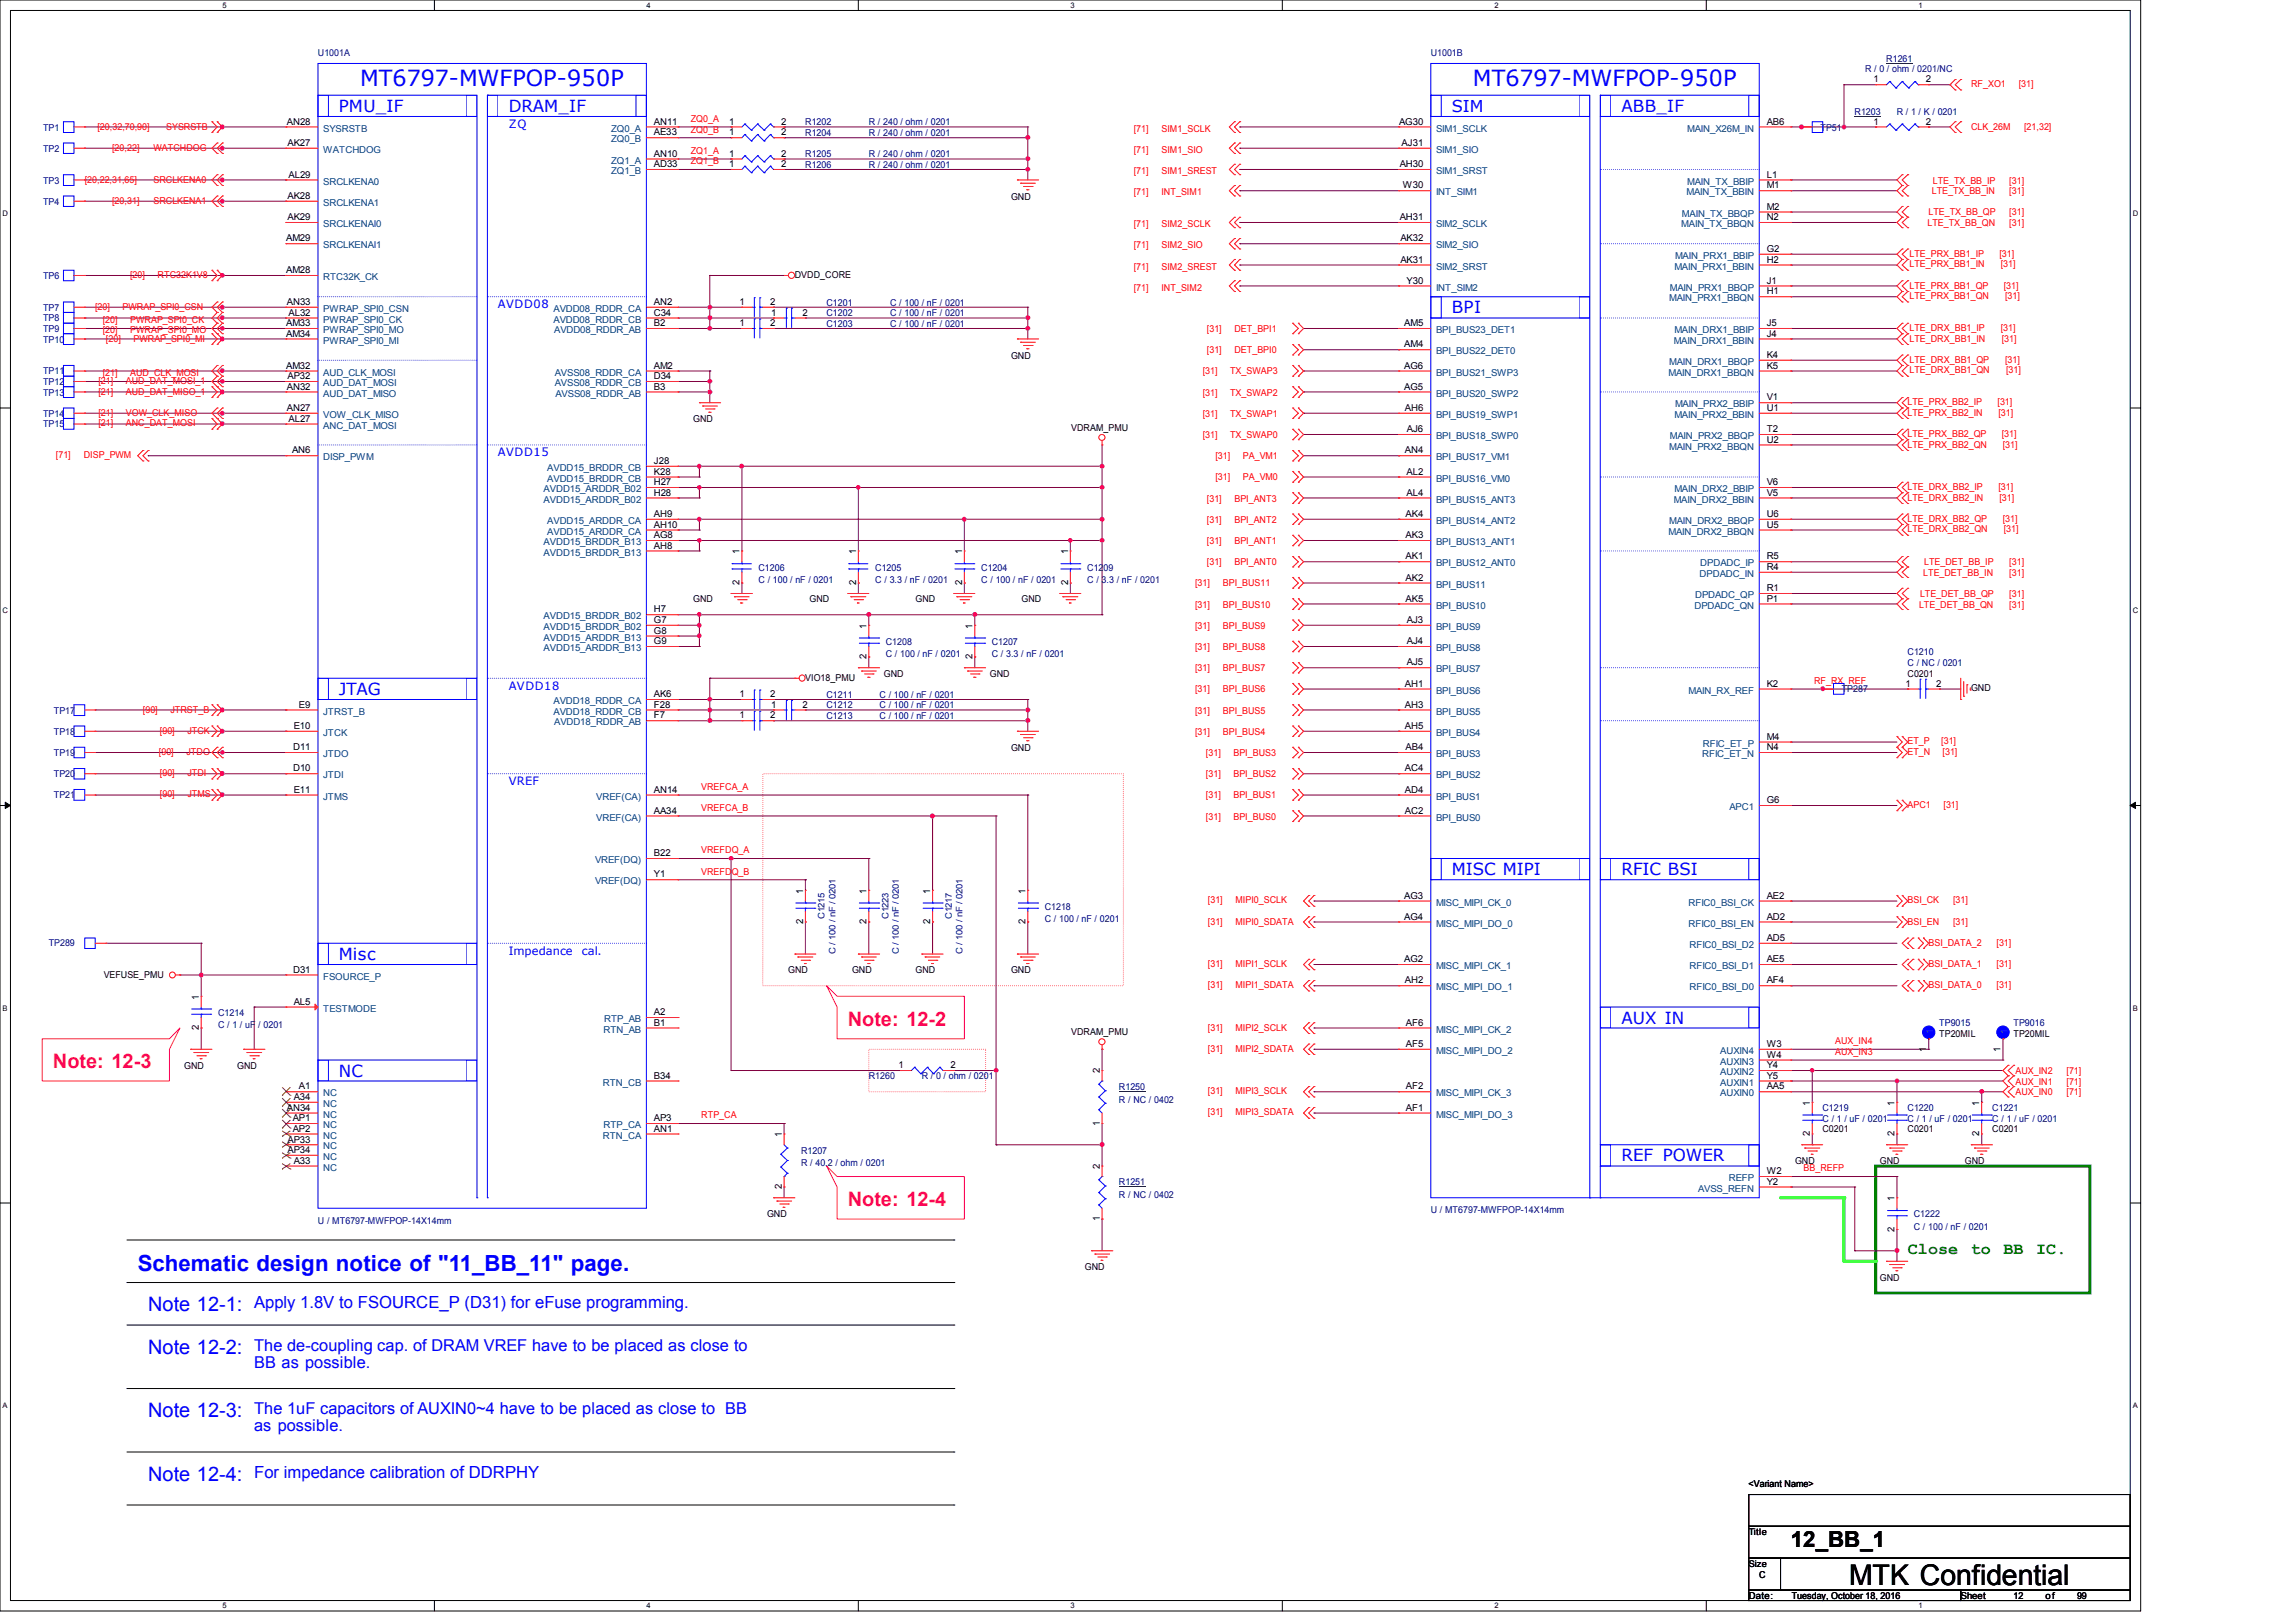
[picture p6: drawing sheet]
<svg xmlns="http://www.w3.org/2000/svg" width="297mm" height="210mm" viewBox="0 0 297 210" stroke-linecap="round" stroke-linejoin="round" font-family="sans-serif">
<defs><g id="words">
<text font-size="3.7" x="239.3" y="205.1">MTK Confidential</text>
<g font-size="2.9" fill="#00f">
<text x="46.6" y="11.1">MT6797-MWFPOP-950P</text>
<text x="190.6" y="11.1">MT6797-MWFPOP-950P</text>
<text x="17.8" y="164.5">Schematic design notice of &quot;11_BB_11&quot; page.</text>
</g>
<text font-size="2.9" x="231.8" y="200.2">12_BB_1</text>
<g font-size="2.6" fill="#ff0080">
<text x="109.7" y="132.7">Note: 12-2</text>
<text x="6.9" y="138.2">Note: 12-3</text>
<text x="109.7" y="156">Note: 12-4</text>
</g>
<g font-size="2.6" fill="#00f">
<text x="19.2" y="169.6">Note 12-1:</text>
<text x="19.2" y="175.1">Note 12-2:</text>
<text x="19.2" y="183.3">Note 12-3:</text>
<text x="19.2" y="191.6">Note 12-4:</text>
</g>
<g font-size="2.2" fill="#00f">
<text x="43.9" y="14.5">PMU_IF</text>
<text x="65.8" y="14.5">DRAM_IF</text>
<text x="209.8" y="14.5">ABB_IF</text>
<text x="187.9" y="40.6">BPI</text>
<text x="43.9" y="89.9">JTAG</text>
<text x="187.9" y="113.2">MISC MIPI</text>
<text x="209.8" y="113.2">RFIC BSI</text>
<text x="43.9" y="124.2">Misc</text>
<text x="209.8" y="132.5">AUX IN</text>
<text x="43.9" y="139.3">NC</text>
<text x="209.8" y="150.3">REF POWER</text>
<text x="32.9" y="169.3">Apply 1.8V to FSOURCE_P (D31) for eFuse programming.</text>
<text x="32.9" y="191.3">For impedance calibration of DDRPHY</text>
</g>
<g font-size="2.2" fill="#008000">
<text x="246.9" y="162.2">Close</text>
<text x="255.1" y="162.2">to</text>
<text x="259.3" y="162.2">BB</text>
<text x="263.5" y="162.2">IC.</text>
</g>
<g font-size="2.1" fill="#00f">
<text x="187.9" y="14.4">SIM</text>
<text x="32.9" y="174.8">The de-coupling cap. of DRAM VREF have to be placed as close to</text>
<text x="32.9" y="177">BB as possible.</text>
<text x="32.9" y="183">The 1uF capacitors of AUXIN0~4 have to be placed as close to BB</text>
<text x="32.9" y="185.2">as possible.</text>
</g>
<g font-size="1.5" fill="#00f">
<text x="65.8" y="16.6">ZQ</text>
<text x="64.4" y="39.9">AVDD08</text>
<text x="64.4" y="59.1">AVDD15</text>
<text x="65.8" y="89.2">AVDD18</text>
<text x="65.8" y="101.6">VREF</text>
<text x="65.8" y="123.5">Impedance</text>
<text x="75.3" y="123.5">cal.</text>
</g>
<g font-size="1.2" fill="#000080">
<text x="41.1" y="7.3">U1001A</text>
<text x="185.1" y="7.3">U1001B</text>
<text x="241.4" y="9.4">R / 0 / ohm / 0201/NC</text>
<text x="244.1" y="8">R1261</text>
<text x="5.6" y="16.9">TP1</text>
<text x="104.2" y="16.2">R1202</text>
<text x="104.2" y="17.6">R1204</text>
<text x="112.4" y="16.2">R / 240 / ohm / 0201</text>
<text x="112.4" y="17.6">R / 240 / ohm / 0201</text>
<text x="235.6" y="16.9">TP51</text>
<text x="240" y="14.9">R1203</text>
<text x="245.5" y="14.9">R / 1 / K / 0201</text>
<text x="5.6" y="19.6">TP2</text>
<text x="5.6" y="23.7">TP3</text>
<text x="104.2" y="20.3">R1205</text>
<text x="104.2" y="21.7">R1206</text>
<text x="112.4" y="20.3">R / 240 / ohm / 0201</text>
<text x="112.4" y="21.7">R / 240 / ohm / 0201</text>
<text x="5.6" y="26.5">TP4</text>
<text x="5.6" y="40.2">TP7</text>
<text x="5.6" y="41.6">TP8</text>
<text x="5.6" y="36.1">TP6</text>
<text x="107" y="40.9">C1202</text>
<text x="107" y="39.5">C1201</text>
<text x="115.2" y="40.9">C / 100 / nF / 0201</text>
<text x="115.2" y="39.5">C / 100 / nF / 0201</text>
<text x="5.6" y="44.3">TP10</text>
<text x="5.6" y="43">TP9</text>
<text x="107" y="42.3">C1203</text>
<text x="115.2" y="42.3">C / 100 / nF / 0201</text>
<text x="5.6" y="48.4">TP11</text>
<text x="5.6" y="49.8">TP12</text>
<text x="5.6" y="53.9">TP14</text>
<text x="5.6" y="51.2">TP13</text>
<text x="5.6" y="55.3">TP15</text>
<text x="98.2" y="73.8">C1206</text>
<text x="98.2" y="75.5">C / 100 / nF / 0201</text>
<text x="113.3" y="73.8">C1205</text>
<text x="113.3" y="75.5">C / 3.3 / nF / 0201</text>
<text x="127" y="73.8">C1204</text>
<text x="127" y="75.5">C / 100 / nF / 0201</text>
<text x="140.7" y="73.8">C1209</text>
<text x="140.7" y="75.5">C / 3.3 / nF / 0201</text>
<text x="114.6" y="83.4">C1208</text>
<text x="128.3" y="83.4">C1207</text>
<text x="114.6" y="85">C / 100 / nF / 0201</text>
<text x="128.3" y="85">C / 3.3 / nF / 0201</text>
<text x="238.4" y="89.6">TP287</text>
<text x="246.9" y="86.1">C / NC / 0201</text>
<text x="246.9" y="84.8">C1210</text>
<text x="7" y="92.3">TP17</text>
<text x="7" y="95.1">TP18</text>
<text x="107" y="91.7">C1212</text>
<text x="107" y="93">C1213</text>
<text x="107" y="90.3">C1211</text>
<text x="113.8" y="91.7">C / 100 / nF / 0201</text>
<text x="113.8" y="93">C / 100 / nF / 0201</text>
<text x="113.8" y="90.3">C / 100 / nF / 0201</text>
<text x="7" y="97.8">TP19</text>
<text x="7" y="100.6">TP20</text>
<text x="7" y="103.3">TP21</text>
<text x="106.7" y="118.9" transform="rotate(-90 106.7 118.9)">C1215</text>
<text x="115" y="118.9" transform="rotate(-90 115 118.9)">C1223</text>
<text x="123.2" y="118.9" transform="rotate(-90 123.2 118.9)">C1217</text>
<text x="135.2" y="117.7">C1218</text>
<text x="135.2" y="119.3">C / 100 / nF / 0201</text>
<text x="6.3" y="122.4">TP289</text>
<text x="108.1" y="123.4" transform="rotate(-90 108.1 123.4)">C / 100 / nF / 0201</text>
<text x="116.3" y="123.4" transform="rotate(-90 116.3 123.4)">C / 100 / nF / 0201</text>
<text x="124.6" y="123.4" transform="rotate(-90 124.6 123.4)">C / 100 / nF / 0201</text>
<text x="28.2" y="131.4">C1214</text>
<text x="28.2" y="133.1">C / 1 / uF / 0201</text>
<text x="251" y="132.8">TP9015</text>
<text x="260.6" y="132.8">TP9016</text>
<text x="112.4" y="139.7">R1260</text>
<text x="119.3" y="139.7">R / 0 / ohm / 0201</text>
<text x="144.8" y="141">R1250</text>
<text x="144.8" y="142.7">R / NC / 0402</text>
<text x="235.9" y="143.8">C1219</text>
<text x="246.9" y="143.8">C1220</text>
<text x="257.8" y="143.8">C1221</text>
<text x="103.7" y="149.3">R1207</text>
<text x="235.9" y="145.2">C / 1 / uF / 0201</text>
<text x="246.9" y="145.2">C / 1 / uF / 0201</text>
<text x="257.8" y="145.2">C / 1 / uF / 0201</text>
<text x="103.7" y="150.9">R / 40.2 / ohm / 0201</text>
<text x="144.8" y="153.4">R1251</text>
<text x="144.8" y="155">R / NC / 0402</text>
<text x="41.1" y="158.3">U / MT6797-MWFPOP-14X14mm</text>
<text x="185.1" y="156.9">U / MT6797-MWFPOP-14X14mm</text>
<text x="247.7" y="157.5">C1222</text>
<text x="247.7" y="159.1">C / 100 / nF / 0201</text>
</g>
<g font-size="1.2">
<text x="242.5" y="10.7">1</text>
<text x="249.2" y="10.7">2</text>
<text x="37.1" y="16.1">AN28</text>
<text x="84.6" y="16.1">AN11</text>
<text x="84.6" y="17.5">AE33</text>
<text x="94.4" y="16.1">1</text>
<text x="94.4" y="17.5">1</text>
<text x="101.1" y="16.1">2</text>
<text x="101.1" y="17.5">2</text>
<text x="181.1" y="16.1">AG30</text>
<text x="228.6" y="16.1">AB6</text>
<text x="242.5" y="16.1">1</text>
<text x="249.2" y="16.1">2</text>
<text x="37.2" y="18.9">AK27</text>
<text x="37.3" y="23">AL29</text>
<text x="84.6" y="20.3">AN10</text>
<text x="84.6" y="21.6">AD33</text>
<text x="94.4" y="20.3">1</text>
<text x="94.4" y="21.6">1</text>
<text x="101.1" y="20.3">2</text>
<text x="101.1" y="21.6">2</text>
<text x="181.1" y="21.6">AH30</text>
<text x="181.4" y="18.9">AJ31</text>
<text x="228.6" y="23">L1</text>
<text x="37.2" y="25.7">AK28</text>
<text x="37.2" y="28.5">AK29</text>
<text x="130.8" y="25.8">GND</text>
<text x="181.1" y="28.5">AH31</text>
<text x="181.6" y="24.4">W30</text>
<text x="228.6" y="24.4">M1</text>
<text x="228.6" y="27.1">M2</text>
<text x="228.6" y="28.5">N2</text>
<text x="37" y="31.2">AM29</text>
<text x="37" y="35.3">AM28</text>
<text x="102.9" y="36">DVDD_CORE</text>
<text x="181.2" y="34">AK31</text>
<text x="181.2" y="31.2">AK32</text>
<text x="228.6" y="32.6">G2</text>
<text x="228.6" y="34">H2</text>
<text x="37.1" y="39.5">AN33</text>
<text x="37.3" y="40.9">AL32</text>
<text x="84.6" y="39.5">AN2</text>
<text x="84.6" y="40.9">C34</text>
<text x="95.7" y="39.5">1</text>
<text x="99.7" y="39.5">2</text>
<text x="99.8" y="40.9">1</text>
<text x="103.8" y="40.9">2</text>
<text x="182" y="36.7">Y30</text>
<text x="228.6" y="38.1">H1</text>
<text x="228.6" y="36.7">J1</text>
<text x="37" y="42.2">AM33</text>
<text x="37" y="43.6">AM34</text>
<text x="37" y="47.7">AM32</text>
<text x="84.6" y="42.2">B2</text>
<text x="84.6" y="47.7">AM2</text>
<text x="95.7" y="42.2">1</text>
<text x="99.7" y="42.2">2</text>
<text x="130.8" y="46.4">GND</text>
<text x="181.7" y="47.7">AG6</text>
<text x="181.7" y="42.2">AM5</text>
<text x="181.7" y="45">AM4</text>
<text x="228.6" y="43.6">J4</text>
<text x="228.6" y="42.2">J5</text>
<text x="228.6" y="46.3">K4</text>
<text x="228.6" y="47.7">K5</text>
<text x="37.1" y="50.4">AN32</text>
<text x="37.1" y="53.2">AN27</text>
<text x="37.2" y="49.1">AP32</text>
<text x="84.6" y="50.4">B3</text>
<text x="84.6" y="49.1">D34</text>
<text x="181.7" y="50.4">AG5</text>
<text x="181.8" y="53.2">AH6</text>
<text x="228.6" y="53.2">U1</text>
<text x="228.6" y="51.8">V1</text>
<text x="37.3" y="54.6">AL27</text>
<text x="37.8" y="58.7">AN6</text>
<text x="89.7" y="54.6">GND</text>
<text x="138.6" y="55.7">VDRAM_PMU</text>
<text x="181.8" y="58.7">AN4</text>
<text x="182.1" y="55.9">AJ6</text>
<text x="228.6" y="55.9">T2</text>
<text x="228.6" y="57.3">U2</text>
<text x="84.6" y="61.4">K28</text>
<text x="84.6" y="60">J28</text>
<text x="84.6" y="64.1">H28</text>
<text x="84.6" y="62.8">H27</text>
<text x="182" y="64.1">AL4</text>
<text x="182" y="61.4">AL2</text>
<text x="228.6" y="64.1">V5</text>
<text x="228.6" y="62.8">V6</text>
<text x="84.6" y="66.9">AH9</text>
<text x="84.6" y="68.3">AH10</text>
<text x="84.6" y="71">AH8</text>
<text x="84.6" y="69.6">AG8</text>
<text x="95.7" y="71.7" transform="rotate(-90 95.7 71.7)">1</text>
<text x="110.8" y="71.7" transform="rotate(-90 110.8 71.7)">1</text>
<text x="124.5" y="71.7" transform="rotate(-90 124.5 71.7)">1</text>
<text x="138.2" y="71.7" transform="rotate(-90 138.2 71.7)">1</text>
<text x="181.9" y="69.6">AK3</text>
<text x="181.9" y="66.9">AK4</text>
<text x="228.6" y="66.9">U6</text>
<text x="228.6" y="68.3">U5</text>
<text x="89.7" y="77.9">GND</text>
<text x="95.7" y="75.7" transform="rotate(-90 95.7 75.7)">2</text>
<text x="104.8" y="77.9">GND</text>
<text x="110.8" y="75.7" transform="rotate(-90 110.8 75.7)">2</text>
<text x="118.5" y="77.9">GND</text>
<text x="124.5" y="75.7" transform="rotate(-90 124.5 75.7)">2</text>
<text x="132.2" y="77.9">GND</text>
<text x="138.2" y="75.7" transform="rotate(-90 138.2 75.7)">2</text>
<text x="181.9" y="75.1">AK2</text>
<text x="181.9" y="77.9">AK5</text>
<text x="181.9" y="72.4">AK1</text>
<text x="228.6" y="77.9">P1</text>
<text x="228.6" y="76.5">R1</text>
<text x="228.6" y="73.7">R4</text>
<text x="228.6" y="72.4">R5</text>
<text x="84.6" y="82">G8</text>
<text x="84.6" y="83.4">G9</text>
<text x="84.6" y="80.6">G7</text>
<text x="84.6" y="79.2">H7</text>
<text x="112.1" y="81.3" transform="rotate(-90 112.1 81.3)">1</text>
<text x="125.9" y="81.3" transform="rotate(-90 125.9 81.3)">1</text>
<text x="182.1" y="83.4">AJ4</text>
<text x="182.1" y="80.6">AJ3</text>
<text x="104.2" y="88.1">VIO18_PMU</text>
<text x="112.1" y="85.3" transform="rotate(-90 112.1 85.3)">2</text>
<text x="114.4" y="87.5">GND</text>
<text x="125.9" y="85.3" transform="rotate(-90 125.9 85.3)">2</text>
<text x="128.1" y="87.5">GND</text>
<text x="181.8" y="88.9">AH1</text>
<text x="182.1" y="86.1">AJ5</text>
<text x="228.6" y="88.9">K2</text>
<text x="246.6" y="88.9">1</text>
<text x="246.9" y="87.5">C0201</text>
<text x="250.6" y="88.9">2</text>
<text x="255.1" y="89.5">GND</text>
<text x="38" y="94.3">E10</text>
<text x="38.7" y="91.6">E9</text>
<text x="84.6" y="90.2">AK6</text>
<text x="84.6" y="93">F7</text>
<text x="84.6" y="91.6">F28</text>
<text x="95.7" y="93">1</text>
<text x="95.7" y="90.2">1</text>
<text x="99.7" y="93">2</text>
<text x="99.7" y="90.2">2</text>
<text x="99.8" y="91.6">1</text>
<text x="103.8" y="91.6">2</text>
<text x="181.8" y="94.3">AH5</text>
<text x="181.8" y="91.6">AH3</text>
<text x="228.6" y="95.7">M4</text>
<text x="37.9" y="97.1">D11</text>
<text x="37.9" y="99.8">D10</text>
<text x="130.8" y="97.2">GND</text>
<text x="181.8" y="99.8">AC4</text>
<text x="181.9" y="97.1">AB4</text>
<text x="228.6" y="97.1">N4</text>
<text x="38" y="102.6">E11</text>
<text x="84.6" y="102.6">AN14</text>
<text x="84.6" y="105.3">AA34</text>
<text x="181.8" y="102.6">AD4</text>
<text x="181.8" y="105.3">AC2</text>
<text x="228.6" y="103.9">G6</text>
<text x="84.6" y="110.8">B22</text>
<text x="84.6" y="113.5">Y1</text>
<text x="103.9" y="119.6" transform="rotate(-90 103.9 119.6)">2</text>
<text x="103.9" y="115.6" transform="rotate(-90 103.9 115.6)">1</text>
<text x="112.1" y="119.6" transform="rotate(-90 112.1 119.6)">2</text>
<text x="112.1" y="115.6" transform="rotate(-90 112.1 115.6)">1</text>
<text x="120.4" y="119.6" transform="rotate(-90 120.4 119.6)">2</text>
<text x="120.4" y="115.6" transform="rotate(-90 120.4 115.6)">1</text>
<text x="132.7" y="119.6" transform="rotate(-90 132.7 119.6)">2</text>
<text x="132.7" y="115.6" transform="rotate(-90 132.7 115.6)">1</text>
<text x="181.7" y="116.3">AG3</text>
<text x="181.7" y="119">AG4</text>
<text x="228.6" y="119">AD2</text>
<text x="228.6" y="116.3">AE2</text>
<text x="37.9" y="125.9">D31</text>
<text x="102" y="125.9">GND</text>
<text x="110.3" y="125.9">GND</text>
<text x="118.5" y="125.9">GND</text>
<text x="130.8" y="125.9">GND</text>
<text x="181.7" y="124.5">AG2</text>
<text x="228.6" y="121.8">AD5</text>
<text x="228.6" y="124.5">AE5</text>
<text x="13.4" y="126.5">VEFUSE_PMU</text>
<text x="25.7" y="129.3" transform="rotate(-90 25.7 129.3)">1</text>
<text x="38" y="130">AL5</text>
<text x="84.6" y="131.4">A2</text>
<text x="181.8" y="127.3">AH2</text>
<text x="228.6" y="127.3">AF4</text>
<text x="25.7" y="133.3" transform="rotate(-90 25.7 133.3)">2</text>
<text x="84.6" y="132.7">B1</text>
<text x="138.6" y="133.9">VDRAM_PMU</text>
<text x="181.9" y="132.7">AF6</text>
<text x="181.9" y="135.5">AF5</text>
<text x="228.6" y="136.9">W4</text>
<text x="228.6" y="135.5">W3</text>
<text x="249.3" y="136.1" transform="rotate(-90 249.3 136.1)">1</text>
<text x="251" y="134.2">TP20MIL</text>
<text x="258.9" y="136.1" transform="rotate(-90 258.9 136.1)">1</text>
<text x="260.6" y="134.2">TP20MIL</text>
<text x="23.8" y="138.3">GND</text>
<text x="30.7" y="138.3">GND</text>
<text x="37.1" y="143.7">AN34</text>
<text x="38" y="142.3">A34</text>
<text x="38.7" y="141">A1</text>
<text x="84.6" y="139.6">B34</text>
<text x="116.3" y="138.2">1</text>
<text x="123" y="138.2">2</text>
<text x="142.3" y="138.9" transform="rotate(-90 142.3 138.9)">2</text>
<text x="181.9" y="141">AF2</text>
<text x="181.9" y="143.7">AF1</text>
<text x="228.6" y="138.2">Y4</text>
<text x="228.6" y="139.6">Y5</text>
<text x="228.6" y="141">AA5</text>
<text x="234.2" y="143" transform="rotate(-90 234.2 143)">1</text>
<text x="245.2" y="143" transform="rotate(-90 245.2 143)">1</text>
<text x="256.1" y="143" transform="rotate(-90 256.1 143)">1</text>
<text x="37.2" y="147.8">AP33</text>
<text x="37.2" y="149.2">AP34</text>
<text x="37.9" y="145.1">AP1</text>
<text x="37.9" y="146.4">AP2</text>
<text x="84.6" y="145.1">AP3</text>
<text x="84.6" y="146.4">AN1</text>
<text x="101.2" y="147.2" transform="rotate(-90 101.2 147.2)">1</text>
<text x="142.3" y="145.7" transform="rotate(-90 142.3 145.7)">1</text>
<text x="234.2" y="147" transform="rotate(-90 234.2 147)">2</text>
<text x="235.9" y="146.5">C0201</text>
<text x="245.2" y="147" transform="rotate(-90 245.2 147)">2</text>
<text x="246.9" y="146.5">C0201</text>
<text x="256.1" y="147" transform="rotate(-90 256.1 147)">2</text>
<text x="257.8" y="146.5">C0201</text>
<text x="38" y="150.6">A33</text>
<text x="101.2" y="153.9" transform="rotate(-90 101.2 153.9)">2</text>
<text x="142.3" y="151.3" transform="rotate(-90 142.3 151.3)">2</text>
<text x="228.6" y="151.9">W2</text>
<text x="228.6" y="153.3">Y2</text>
<text x="232.3" y="150.6">GND</text>
<text x="243.3" y="150.6">GND</text>
<text x="245.2" y="155.4" transform="rotate(-90 245.2 155.4)">1</text>
<text x="254.3" y="150.6">GND</text>
<text x="99.3" y="157.5">GND</text>
<text x="142.3" y="158" transform="rotate(-90 142.3 158)">1</text>
<text x="245.2" y="159.4" transform="rotate(-90 245.2 159.4)">2</text>
<text x="140.4" y="164.3">GND</text>
<text x="243.3" y="165.7">GND</text>
<text x="226.3" y="192.4">&lt;Variant Name&gt;</text>
<text x="226.3" y="198.6">Title</text>
<text x="226.3" y="202.7">Size</text>
<text x="226.3" y="206.9">Date:</text>
<text x="227.6" y="204.1">C</text>
<text x="231.9" y="206.9">Tuesday, October 18, 2016</text>
<text x="253.7" y="206.9">Sheet</text>
<text x="260.6" y="206.9">12</text>
<text x="264.7" y="206.9">of</text>
<text x="268.8" y="206.9">99</text>
</g>
<g font-size="1.2" fill="#f00">
<text x="255.1" y="11.3">RF_XO1</text>
<text x="261.3" y="11.3">[31]</text>
<text x="12.6" y="16.8">[20,32,70,90]</text>
<text x="21.5" y="16.8">SYSRSTB</text>
<text x="89.4" y="15.7">ZQ0_A</text>
<text x="89.4" y="17.1">ZQ0_B</text>
<text x="146.7" y="17">[71]</text>
<text x="150.3" y="17">SIM1_SCLK</text>
<text x="255.1" y="16.8">CLK_26M</text>
<text x="261.9" y="16.8">[21,32]</text>
<text x="11" y="23.6">[20,22,31,65]</text>
<text x="14.5" y="19.5">[20,22]</text>
<text x="19.9" y="19.5">WATCHDOG</text>
<text x="19.9" y="23.6">SRCLKENA0</text>
<text x="89.4" y="19.9">ZQ1_A</text>
<text x="89.4" y="21.3">ZQ1_B</text>
<text x="146.7" y="19.8">[71]</text>
<text x="146.7" y="22.5">[71]</text>
<text x="150.3" y="19.8">SIM1_SIO</text>
<text x="150.3" y="22.5">SIM1_SREST</text>
<text x="250.1" y="23.7">LTE_TX_BB_IP</text>
<text x="260" y="23.7">[31]</text>
<text x="14.5" y="26.4">[20,31]</text>
<text x="19.9" y="26.4">SRCLKENA1</text>
<text x="146.7" y="25.3">[71]</text>
<text x="146.7" y="29.4">[71]</text>
<text x="150.3" y="25.3">INT_SIM1</text>
<text x="150.3" y="29.4">SIM2_SCLK</text>
<text x="249.4" y="29.3">LTE_TX_BB_QN</text>
<text x="249.6" y="27.9">LTE_TX_BB_QP</text>
<text x="250" y="25.1">LTE_TX_BB_IN</text>
<text x="260" y="25.1">[31]</text>
<text x="260" y="27.9">[31]</text>
<text x="260" y="29.3">[31]</text>
<text x="16.8" y="36">[20]</text>
<text x="20.4" y="36">RTC32K1V8</text>
<text x="146.7" y="32.1">[71]</text>
<text x="146.7" y="34.9">[71]</text>
<text x="150.3" y="32.1">SIM2_SIO</text>
<text x="150.3" y="34.9">SIM2_SREST</text>
<text x="247.1" y="34.6">LTE_PRX_BB1_IN</text>
<text x="247.1" y="33.2">LTE_PRX_BB1_IP</text>
<text x="258.8" y="33.2">[31]</text>
<text x="258.9" y="34.6">[31]</text>
<text x="12.3" y="40.1">[20]</text>
<text x="13.3" y="41.7">[20]</text>
<text x="15.9" y="40.1">PWRAP_SPI0_CSN</text>
<text x="16.8" y="41.7">PWRAP_SPI0_CK</text>
<text x="146.7" y="37.6">[71]</text>
<text x="150.3" y="37.6">INT_SIM2</text>
<text x="247.1" y="38.7">LTE_PRX_BB1_QN</text>
<text x="247.1" y="37.3">LTE_PRX_BB1_QP</text>
<text x="259.3" y="37.3">[31]</text>
<text x="259.5" y="38.7">[31]</text>
<text x="13.3" y="43.1">[20]</text>
<text x="13.7" y="44.2">[20]</text>
<text x="16.8" y="43.1">PWRAP_SPI0_MO</text>
<text x="17.3" y="44.2">PWRAP_SPI0_MI</text>
<text x="156.2" y="43">[31]</text>
<text x="156.2" y="45.7">[31]</text>
<text x="159.8" y="43">DET_BPI1</text>
<text x="159.8" y="45.7">DET_BPI0</text>
<text x="247.1" y="42.8">LTE_DRX_BB1_IP</text>
<text x="247.1" y="44.2">LTE_DRX_BB1_IN</text>
<text x="247.1" y="46.9">LTE_DRX_BB1_QP</text>
<text x="258.9" y="42.8">[31]</text>
<text x="259.1" y="44.2">[31]</text>
<text x="259.5" y="46.9">[31]</text>
<text x="12.7" y="51.1">[21]</text>
<text x="12.7" y="49.7">[21]</text>
<text x="12.7" y="53.8">[21]</text>
<text x="13.3" y="48.6">[21]</text>
<text x="16.3" y="51.1">AUD_DAT_MISO_1</text>
<text x="16.3" y="49.7">AUD_DAT_MOSI_1</text>
<text x="16.3" y="53.8">VOW_CLK_MISO</text>
<text x="16.8" y="48.6">AUD_CLK_MOSI</text>
<text x="155.6" y="53.9">[31]</text>
<text x="155.6" y="51.2">[31]</text>
<text x="155.6" y="48.4">[31]</text>
<text x="159.2" y="53.9">TX_SWAP1</text>
<text x="159.2" y="51.2">TX_SWAP2</text>
<text x="159.2" y="48.4">TX_SWAP3</text>
<text x="246.9" y="53.8">LTE_PRX_BB2_IN</text>
<text x="246.9" y="52.4">LTE_PRX_BB2_IP</text>
<text x="247.1" y="48.3">LTE_DRX_BB1_QN</text>
<text x="258.5" y="52.4">[31]</text>
<text x="258.6" y="53.8">[31]</text>
<text x="259.6" y="48.3">[31]</text>
<text x="7.2" y="59.3">[71]</text>
<text x="10.8" y="59.3">DISP_PWM</text>
<text x="12.7" y="55.2">[21]</text>
<text x="16.3" y="55.2">ANC_DAT_MOSI</text>
<text x="155.6" y="56.7">[31]</text>
<text x="157.3" y="59.4">[31]</text>
<text x="159.2" y="56.7">TX_SWAP0</text>
<text x="160.9" y="59.4">PA_VM1</text>
<text x="246.9" y="56.6">LTE_PRX_BB2_QP</text>
<text x="246.9" y="57.9">LTE_PRX_BB2_QN</text>
<text x="259.1" y="56.6">[31]</text>
<text x="259.2" y="57.9">[31]</text>
<text x="156.2" y="64.9">[31]</text>
<text x="157.3" y="62.1">[31]</text>
<text x="159.8" y="64.9">BPI_ANT3</text>
<text x="160.9" y="62.1">PA_VM0</text>
<text x="246.9" y="64.8">LTE_DRX_BB2_IN</text>
<text x="246.9" y="63.4">LTE_DRX_BB2_IP</text>
<text x="258.6" y="63.4">[31]</text>
<text x="258.8" y="64.8">[31]</text>
<text x="156.2" y="70.4">[31]</text>
<text x="156.2" y="67.6">[31]</text>
<text x="159.8" y="70.4">BPI_ANT1</text>
<text x="159.8" y="67.6">BPI_ANT2</text>
<text x="246.9" y="67.5">LTE_DRX_BB2_QP</text>
<text x="246.9" y="68.9">LTE_DRX_BB2_QN</text>
<text x="259.2" y="67.5">[31]</text>
<text x="259.3" y="68.9">[31]</text>
<text x="154.7" y="75.9">[31]</text>
<text x="156.2" y="73.2">[31]</text>
<text x="158.3" y="75.9">BPI_BUS11</text>
<text x="159.8" y="73.2">BPI_ANT0</text>
<text x="248.5" y="77.3">LTE_DET_BB_QP</text>
<text x="248.9" y="74.5">LTE_DET_BB_IN</text>
<text x="249" y="73.2">LTE_DET_BB_IP</text>
<text x="260" y="74.5">[31]</text>
<text x="260" y="73.2">[31]</text>
<text x="260" y="77.3">[31]</text>
<text x="154.7" y="78.6">[31]</text>
<text x="154.7" y="81.4">[31]</text>
<text x="158.3" y="78.6">BPI_BUS10</text>
<text x="158.3" y="81.4">BPI_BUS9</text>
<text x="248.3" y="78.6">LTE_DET_BB_QN</text>
<text x="260" y="78.6">[31]</text>
<text x="154.7" y="89.6">[31]</text>
<text x="154.7" y="86.9">[31]</text>
<text x="154.7" y="84.1">[31]</text>
<text x="158.3" y="89.6">BPI_BUS6</text>
<text x="158.3" y="86.9">BPI_BUS7</text>
<text x="158.3" y="84.1">BPI_BUS8</text>
<text x="234.8" y="88.5">RF_RX_REF</text>
<text x="18.5" y="92.2">[90]</text>
<text x="20.7" y="95">[90]</text>
<text x="22.1" y="92.2">JTRST_B</text>
<text x="24.3" y="95">JTCK</text>
<text x="154.7" y="95.1">[31]</text>
<text x="154.7" y="92.3">[31]</text>
<text x="158.3" y="95.1">BPI_BUS4</text>
<text x="158.3" y="92.3">BPI_BUS5</text>
<text x="20.6" y="97.7">[90]</text>
<text x="20.7" y="100.4">[90]</text>
<text x="24.1" y="97.7">JTDO</text>
<text x="24.3" y="100.4">JTDI</text>
<text x="156.1" y="97.8">[31]</text>
<text x="156.1" y="100.6">[31]</text>
<text x="159.6" y="97.8">BPI_BUS3</text>
<text x="159.6" y="100.6">BPI_BUS2</text>
<text x="246.9" y="96.3">ET_P</text>
<text x="246.9" y="97.7">ET_N</text>
<text x="251.2" y="96.3">[31]</text>
<text x="251.4" y="97.7">[31]</text>
<text x="20.7" y="103.2">[90]</text>
<text x="24.3" y="103.2">JTMS</text>
<text x="90.8" y="104.9">VREFCA_B</text>
<text x="90.8" y="102.2">VREFCA_A</text>
<text x="156.1" y="106">[31]</text>
<text x="156.1" y="103.3">[31]</text>
<text x="159.6" y="106">BPI_BUS0</text>
<text x="159.6" y="103.3">BPI_BUS1</text>
<text x="246.9" y="104.6">APC1</text>
<text x="251.5" y="104.6">[31]</text>
<text x="90.8" y="113.2">VREFDQ_B</text>
<text x="90.8" y="110.4">VREFDQ_A</text>
<text x="156.3" y="116.9">[31]</text>
<text x="156.3" y="119.6">[31]</text>
<text x="159.9" y="116.9">MIPI0_SCLK</text>
<text x="159.9" y="119.6">MIPI0_SDATA</text>
<text x="246.9" y="116.9">BSI_CK</text>
<text x="246.9" y="119.6">BSI_EN</text>
<text x="252.7" y="116.9">[31]</text>
<text x="252.7" y="119.6">[31]</text>
<text x="156.3" y="125.1">[31]</text>
<text x="159.9" y="125.1">MIPI1_SCLK</text>
<text x="249.6" y="125.1">BSI_DATA_1</text>
<text x="249.6" y="122.4">BSI_DATA_2</text>
<text x="258.4" y="125.1">[31]</text>
<text x="258.4" y="122.4">[31]</text>
<text x="156.3" y="127.8">[31]</text>
<text x="159.9" y="127.8">MIPI1_SDATA</text>
<text x="249.6" y="127.8">BSI_DATA_0</text>
<text x="258.4" y="127.8">[31]</text>
<text x="156.3" y="133.3">[31]</text>
<text x="156.3" y="136.1">[31]</text>
<text x="159.9" y="133.3">MIPI2_SCLK</text>
<text x="159.9" y="136.1">MIPI2_SDATA</text>
<text x="237.5" y="135.1">AUX_IN4</text>
<text x="237.5" y="136.5">AUX_IN3</text>
<text x="156.3" y="141.6">[31]</text>
<text x="159.9" y="141.6">MIPI3_SCLK</text>
<text x="260.8" y="139">AUX_IN2</text>
<text x="260.8" y="140.3">AUX_IN1</text>
<text x="260.8" y="141.7">AUX_IN0</text>
<text x="267.4" y="139">[71]</text>
<text x="267.4" y="140.3">[71]</text>
<text x="267.4" y="141.7">[71]</text>
<text x="90.8" y="144.7">RTP_CA</text>
<text x="156.3" y="144.3">[31]</text>
<text x="159.9" y="144.3">MIPI3_SDATA</text>
<text x="233.4" y="151.6">BB_REFP</text>
</g>
<g font-size="1.2" fill="#004080">
<text x="41.8" y="17">SYSRSTB</text>
<text x="79.1" y="17">ZQ0_A</text>
<text x="185.8" y="17">SIM1_SCLK</text>
<text x="218.3" y="17">MAIN_X26M_IN</text>
<text x="41.8" y="19.8">WATCHDOG</text>
<text x="41.8" y="23.9">SRCLKENA0</text>
<text x="79.1" y="18.4">ZQ0_B</text>
<text x="79.1" y="21.2">ZQ1_A</text>
<text x="79.1" y="22.5">ZQ1_B</text>
<text x="185.8" y="22.5">SIM1_SRST</text>
<text x="185.8" y="19.8">SIM1_SIO</text>
<text x="218.3" y="23.9">MAIN_TX_BBIP</text>
<text x="41.8" y="26.6">SRCLKENA1</text>
<text x="41.8" y="29.4">SRCLKENAI0</text>
<text x="185.8" y="25.3">INT_SIM1</text>
<text x="185.8" y="29.4">SIM2_SCLK</text>
<text x="217.6" y="29.4">MAIN_TX_BBQN</text>
<text x="217.7" y="28">MAIN_TX_BBQP</text>
<text x="218.3" y="25.3">MAIN_TX_BBIN</text>
<text x="41.8" y="32.1">SRCLKENAI1</text>
<text x="185.8" y="34.9">SIM2_SRST</text>
<text x="185.8" y="32.1">SIM2_SIO</text>
<text x="216.7" y="34.9">MAIN_PRX1_BBIN</text>
<text x="216.8" y="33.5">MAIN_PRX1_BBIP</text>
<text x="41.8" y="36.2">RTC32K_CK</text>
<text x="41.8" y="40.3">PWRAP_SPI0_CSN</text>
<text x="41.8" y="41.7">PWRAP_SPI0_CK</text>
<text x="71.6" y="40.3">AVDD08_RDDR_CA</text>
<text x="71.6" y="41.7">AVDD08_RDDR_CB</text>
<text x="185.8" y="37.6">INT_SIM2</text>
<text x="216" y="39">MAIN_PRX1_BBQN</text>
<text x="216.1" y="37.6">MAIN_PRX1_BBQP</text>
<text x="41.8" y="43.1">PWRAP_SPI0_MO</text>
<text x="41.8" y="44.5">PWRAP_SPI0_MI</text>
<text x="71.7" y="43.1">AVDD08_RDDR_AB</text>
<text x="185.8" y="43.1">BPI_BUS23_DET1</text>
<text x="185.8" y="45.8">BPI_BUS22_DET0</text>
<text x="216" y="47.2">MAIN_DRX1_BBQP</text>
<text x="216.6" y="44.5">MAIN_DRX1_BBIN</text>
<text x="216.7" y="43.1">MAIN_DRX1_BBIP</text>
<text x="41.8" y="48.6">AUD_CLK_MOSI</text>
<text x="41.8" y="50">AUD_DAT_MOSI</text>
<text x="41.8" y="51.3">AUD_DAT_MISO</text>
<text x="71.8" y="50">AVSS08_RDDR_CB</text>
<text x="71.8" y="48.6">AVSS08_RDDR_CA</text>
<text x="71.9" y="51.3">AVSS08_RDDR_AB</text>
<text x="185.8" y="48.6">BPI_BUS21_SWP3</text>
<text x="185.8" y="51.3">BPI_BUS20_SWP2</text>
<text x="215.9" y="48.6">MAIN_DRX1_BBQN</text>
<text x="216.8" y="52.7">MAIN_PRX2_BBIP</text>
<text x="41.8" y="54.1">VOW_CLK_MISO</text>
<text x="41.8" y="55.5">ANC_DAT_MOSI</text>
<text x="41.8" y="59.6">DISP_PWM</text>
<text x="185.8" y="56.8">BPI_BUS18_SWP0</text>
<text x="185.8" y="54.1">BPI_BUS19_SWP1</text>
<text x="185.8" y="59.6">BPI_BUS17_VM1</text>
<text x="216" y="58.2">MAIN_PRX2_BBQN</text>
<text x="216.1" y="56.8">MAIN_PRX2_BBQP</text>
<text x="216.7" y="54.1">MAIN_PRX2_BBIN</text>
<text x="70.4" y="65">AVDD15_ARDDR_B02</text>
<text x="70.4" y="63.7">AVDD15_ARDDR_B02</text>
<text x="70.8" y="62.3">AVDD15_BRDDR_CB</text>
<text x="70.8" y="60.9">AVDD15_BRDDR_CB</text>
<text x="185.8" y="65">BPI_BUS15_ANT3</text>
<text x="185.8" y="62.3">BPI_BUS16_VM0</text>
<text x="216.6" y="65">MAIN_DRX2_BBIN</text>
<text x="216.7" y="63.7">MAIN_DRX2_BBIP</text>
<text x="70.4" y="71.9">AVDD15_BRDDR_B13</text>
<text x="70.4" y="70.5">AVDD15_BRDDR_B13</text>
<text x="70.8" y="67.8">AVDD15_ARDDR_CA</text>
<text x="70.8" y="69.2">AVDD15_ARDDR_CA</text>
<text x="185.8" y="70.5">BPI_BUS13_ANT1</text>
<text x="185.8" y="67.8">BPI_BUS14_ANT2</text>
<text x="215.9" y="69.2">MAIN_DRX2_BBQN</text>
<text x="216" y="67.8">MAIN_DRX2_BBQP</text>
<text x="185.8" y="76">BPI_BUS11</text>
<text x="185.8" y="73.3">BPI_BUS12_ANT0</text>
<text x="219.4" y="77.4">DPDADC_QP</text>
<text x="220" y="74.6">DPDADC_IN</text>
<text x="220" y="73.3">DPDADC_IP</text>
<text x="70.4" y="82.9">AVDD15_ARDDR_B13</text>
<text x="70.4" y="81.5">AVDD15_BRDDR_B02</text>
<text x="70.4" y="80.1">AVDD15_BRDDR_B02</text>
<text x="185.8" y="78.7">BPI_BUS10</text>
<text x="185.8" y="81.5">BPI_BUS9</text>
<text x="219.3" y="78.7">DPDADC_QN</text>
<text x="70.4" y="84.2">AVDD15_ARDDR_B13</text>
<text x="185.8" y="89.7">BPI_BUS6</text>
<text x="185.8" y="87">BPI_BUS7</text>
<text x="185.8" y="84.2">BPI_BUS8</text>
<text x="218.5" y="89.7">MAIN_RX_REF</text>
<text x="41.8" y="92.5">JTRST_B</text>
<text x="41.8" y="95.2">JTCK</text>
<text x="71.6" y="91.1">AVDD18_RDDR_CA</text>
<text x="71.6" y="92.5">AVDD18_RDDR_CB</text>
<text x="71.7" y="93.9">AVDD18_RDDR_AB</text>
<text x="185.8" y="95.2">BPI_BUS4</text>
<text x="185.8" y="92.5">BPI_BUS5</text>
<text x="41.8" y="98">JTDO</text>
<text x="41.8" y="100.7">JTDI</text>
<text x="185.8" y="100.7">BPI_BUS2</text>
<text x="185.8" y="98">BPI_BUS3</text>
<text x="220.3" y="98">RFIC_ET_N</text>
<text x="220.4" y="96.6">RFIC_ET_P</text>
<text x="41.8" y="103.5">JTMS</text>
<text x="77.2" y="103.5">VREF(CA)</text>
<text x="77.2" y="106.2">VREF(CA)</text>
<text x="185.8" y="103.5">BPI_BUS1</text>
<text x="185.8" y="106.2">BPI_BUS0</text>
<text x="223.8" y="104.8">APC1</text>
<text x="77" y="111.7">VREF(DQ)</text>
<text x="77" y="114.4">VREF(DQ)</text>
<text x="185.8" y="117.2">MISC_MIPI_CK_0</text>
<text x="185.8" y="119.9">MISC_MIPI_DO_0</text>
<text x="218.5" y="119.9">RFIC0_BSI_EN</text>
<text x="218.5" y="117.2">RFIC0_BSI_CK</text>
<text x="185.8" y="125.4">MISC_MIPI_CK_1</text>
<text x="218.6" y="122.6">RFIC0_BSI_D2</text>
<text x="218.6" y="125.4">RFIC0_BSI_D1</text>
<text x="41.8" y="126.7">FSOURCE_P</text>
<text x="41.8" y="130.9">TESTMODE</text>
<text x="185.8" y="128.1">MISC_MIPI_DO_1</text>
<text x="218.6" y="128.1">RFIC0_BSI_D0</text>
<text x="78.1" y="133.6">RTN_AB</text>
<text x="78.2" y="132.2">RTP_AB</text>
<text x="185.8" y="133.6">MISC_MIPI_CK_2</text>
<text x="185.8" y="136.4">MISC_MIPI_DO_2</text>
<text x="222.6" y="137.8">AUXIN3</text>
<text x="222.6" y="136.4">AUXIN4</text>
<text x="250.2" y="133.7" transform="rotate(-90 250.2 133.7)">1</text>
<text x="259.8" y="133.7" transform="rotate(-90 259.8 133.7)">1</text>
<text x="41.8" y="141.9">NC</text>
<text x="41.8" y="143.2">NC</text>
<text x="78" y="140.5">RTN_CB</text>
<text x="185.8" y="141.9">MISC_MIPI_CK_3</text>
<text x="222.6" y="139.1">AUXIN2</text>
<text x="222.6" y="140.5">AUXIN1</text>
<text x="222.6" y="141.9">AUXIN0</text>
<text x="41.8" y="144.6">NC</text>
<text x="41.8" y="146">NC</text>
<text x="41.8" y="147.3">NC</text>
<text x="41.8" y="148.7">NC</text>
<text x="78" y="147.3">RTN_CA</text>
<text x="78.1" y="146">RTP_CA</text>
<text x="185.8" y="144.6">MISC_MIPI_DO_3</text>
<text x="41.8" y="151.5">NC</text>
<text x="41.8" y="150.1">NC</text>
<text x="219.7" y="154.2">AVSS_REFN</text>
<text x="223.7" y="152.8">REFP</text>
</g>
<g font-size="1">
<text x="28.8" y="1">5</text>
<text x="83.7" y="1">4</text>
<text x="138.5" y="1">3</text>
<text x="193.4" y="1">2</text>
<text x="248.3" y="1">1</text>
<text x=".3" y="27.9">D</text>
<text x="276" y="27.9">D</text>
<text x=".3" y="79.4">C</text>
<text x="276" y="79.4">C</text>
<text x=".3" y="130.8">B</text>
<text x="276" y="130.8">B</text>
<text x=".3" y="182.2">A</text>
<text x="276" y="182.2">A</text>
<text x="28.8" y="208.1">5</text>
<text x="83.7" y="208.1">4</text>
<text x="138.5" y="208.1">3</text>
<text x="193.4" y="208.1">2</text>
<text x="248.3" y="208.1">1</text>
</g>
</g></defs>
<path d="M0 0h277v208.4h-277zM1.4 1.4h274.3v205.7h-274.3z" fill="none" stroke="#000" stroke-width=".13"/>
<g fill="#fff">
<path d="M28.8 .1h.5v1.1h-.5z"/>
<path d="M28.8 207.2h.5v1.1h-.5z"/>
</g>
<path d="M56.2 0v1.4M56.2 207.1v1.3" fill="none" stroke="#000" stroke-width=".13"/>
<g fill="#fff">
<path d="M83.7 .1h.5v1.1h-.5z"/>
<path d="M83.7 207.2h.5v1.1h-.5z"/>
</g>
<path d="M111.1 0v1.4M111.1 207.1v1.3" fill="none" stroke="#000" stroke-width=".13"/>
<g fill="#fff">
<path d="M138.5 .1h.6v1.1h-.6z"/>
<path d="M138.5 207.2h.6v1.1h-.6z"/>
</g>
<path d="M165.9 0v1.4M165.9 207.1v1.3" fill="none" stroke="#000" stroke-width=".13"/>
<g fill="#fff">
<path d="M193.4 .1h.5v1.1h-.5z"/>
<path d="M193.4 207.2h.5v1.1h-.5z"/>
</g>
<path d="M220.8 0v1.4M220.8 207.1v1.3" fill="none" stroke="#000" stroke-width=".13"/>
<g fill="#fff">
<path d="M248.2 .1h.6v1.1h-.6z"/>
<path d="M248.2 207.2h.6v1.1h-.6z"/>
<path d="M.3 27.1h.8v1.1h-.8z"/>
<path d="M276 27.1h.7v1.1h-.7z"/>
<path d="M.3 78.5h.8v1.1h-.8z"/>
<path d="M276 78.5h.7v1.1h-.7z"/>
</g>
<path d="M0 52.8h1.4M275.7 52.8h1.3" fill="none" stroke="#000" stroke-width=".13"/>
<g fill="#fff">
<path d="M.3 129.9h.7v1.1h-.7z"/>
<path d="M276 129.9h.6v1.1h-.6z"/>
</g>
<path d="M0 104.2h1.4M275.7 104.2h1.3" fill="none" stroke="#000" stroke-width=".13"/>
<path d="M.7 103.8l.7 .4-.7 .4zM275.7 104.2l.7-.4v.8z" fill="#000" stroke="#000" stroke-width=".13"/>
<g fill="#fff">
<path d="M.3 181.4h.7v1.1h-.7z"/>
<path d="M276 181.4h.6v1.1h-.6z"/>
</g>
<path d="M0 155.7h1.4M275.7 155.7h1.3M16.4 165.9h107M16.4 160.4h107M16.4 171.4h107M16.4 179.7h107M123.4 165.9h.1M123.4 160.4h.1M123.4 171.4h.1M123.4 179.7h.1M16.4 187.9h107M123.4 187.9h.1" fill="none" stroke="#000" stroke-width=".13"/>
<path d="M107 127.6l1.3 1.3h16.5v5.5h-16.5v-4.1zM107 150.9l1.3 1.3h16.5v5.5h-16.5v-4.1z" fill="none" stroke="#ff0080" stroke-width=".13"/>
<path d="M98.7 100.1h46.7v27.5h-46.7z" fill="none" stroke="#ff0080" stroke-width=".13" stroke-dasharray="0 .3"/>
<path d="M242.7 150.9h27.8v16.4h-27.8z" fill="none" stroke="#008000" stroke-width=".38"/>
<path d="M230.4 155h8.2" fill="none" stroke="#0f0" stroke-width=".38"/>
<circle cx="238.6" cy="155" r=".19" fill="#0f0"/>
<path d="M238.6 155v8.2" fill="none" stroke="#0f0" stroke-width=".38"/>
<circle cx="238.6" cy="163.2" r=".19" fill="#0f0"/>
<path d="M238.6 163.2h4.1" fill="none" stroke="#0f0" stroke-width=".38"/>
<circle cx="242.7" cy="163.2" r=".19" fill="#0f0"/>
<path d="M16.4 194.7h107M123.4 194.7h.1M226.3 193.4h49.4v4.1h-49.4zM226.3 197.5h49.4v4.1h-49.4zM226.3 205.7h27.4v1.4h-27.4zM226.3 201.6h4.1v4.1h-4.1zM230.4 201.6h45.3v4.1h-45.3zM253.7 205.7h22v1.4h-22z" fill="none" stroke="#000" stroke-width=".13"/>
<path d="M112.4 135.8h15.2v5.5h-15.2z" fill="none" stroke="#ff0080" stroke-width=".13" stroke-dasharray="0 .3"/>
<path d="M5.5 134.4h16.4l1.4-1.4-1.4 2.8v4.1h-16.4z" fill="none" stroke="#ff0080" stroke-width=".13"/>
<g fill="none" stroke="#800040" stroke-width=".13">
<path d="M11 19.2h.1M11 16.4h26M11 19.2h26M28.8 16.4h.1M28.8 19.2h.1M87.8 16.4h6.8M87.8 17.8h6.8M94.6 16.4h.1M94.6 17.8h.1M101.5 16.4h.1M101.5 17.8h.1M101.5 16.4h31.5"/>
<path d="M101.5 17.8h31.5M133 16.4h.1M133 17.8h.1M133 16.4v6.9M160.4 16.4h.1M160.4 19.2h.1M160.4 16.4h20.6M160.4 19.2h20.6M231.8 16.4h10.9M233.2 16.4h.1M238.6 16.4h.1M238.6 11h.1"/>
<path d="M238.6 11h4.1M238.6 11v5.4M242.7 16.4h.1M249.6 16.4h.1M249.6 16.4h2.7M249.6 11h2.7M252.3 11h.1M11 26h.1M11 23.3h26M11 26h26M11 35.6h26M11 39.8h26"/>
<path d="M28.8 23.3h.1M28.8 39.8h.1M28.8 35.6h.1M37 26h.1M37 35.6h.1M37 23.3h.1M87.8 39.8h8.2M87.8 20.6h6.8M87.8 21.9h6.8M91.9 39.8h.1M91.9 35.6h.1M91.9 35.6h9.6"/>
<path d="M91.9 35.6v6.9M94.6 20.6h.1M94.6 21.9h.1M100.1 39.8h.1M100.1 39.8h32.9M101.5 20.6h.1M101.5 21.9h.1M101.5 20.6h31.5M101.5 21.9h31.5M133 21.9h.1M133 20.6h.1M133 39.8h.1"/>
<path d="M133 39.8v4.1M160.4 21.9h.1M160.4 24.7h.1M160.4 28.8h.1M160.4 31.5h.1M160.4 34.3h.1M160.4 37h.1M160.4 21.9h20.6M160.4 24.7h20.6M160.4 28.8h20.6M160.4 31.5h20.6M160.4 34.3h20.6"/>
<path d="M160.4 37h20.6M231.8 27.4h.1M231.8 24.7h.1M231.8 23.3h.1M231.8 28.8h.1M231.8 32.9h.1M231.8 38.4h.1M231.8 37h.1M231.8 34.3h.1M231.8 23.3h13.7M231.8 24.7h13.7M231.8 28.8h13.7"/>
<path d="M231.8 34.3h13.7M231.8 37h13.7M231.8 27.4h13.7M231.8 32.9h13.7M231.8 38.4h13.7M11 41.1h.1M11 43.9h.1M11 49.4h.1M11 53.5h.1M11 41.1h26M11 42.5h26M11 43.9h26"/>
<path d="M11 48h26M11 49.4h26M11 50.7h26M11 53.5h26M11 54.9h26M19.2 59h.1M19.2 59h17.8M28.8 41.1h.1M28.8 42.5h.1M28.8 43.9h.1M28.8 48h.1M28.8 49.4h.1"/>
<path d="M28.8 50.7h.1M28.8 53.5h.1M28.8 54.9h.1M87.8 41.1h12.3M87.8 42.5h8.2M87.8 48h4.1M87.8 49.4h4.1M87.8 50.7h4.1M91.9 42.5h.1M91.9 41.1h.1M91.9 48h.1M91.9 50.7h.1"/>
<path d="M91.9 49.4h.1M91.9 48v4.1M100.1 42.5h.1M100.1 42.5h32.9M104.2 41.1h.1M104.2 41.1h28.8M133 41.1h.1M133 42.5h.1M142.6 57.6v21.9M168.7 48h.1M168.7 50.7h.1M168.7 53.5h.1"/>
<path d="M168.7 56.2h.1M168.7 42.5h12.3M168.7 48h12.3M168.7 50.7h12.3M168.7 53.5h12.3M168.7 59h12.3M168.7 56.2h12.3M168.7 45.3h12.3M181 45.3h.1M181 42.5h.1M181 59h.1M231.8 42.5h.1"/>
<path d="M231.8 48h.1M231.8 46.6h.1M231.8 43.9h.1M231.8 53.5h.1M231.8 52.1h.1M231.8 57.6h.1M231.8 56.2h.1M231.8 42.5h13.7M231.8 43.9h13.7M231.8 48h13.7M231.8 53.5h13.7M231.8 46.6h13.7"/>
<path d="M231.8 52.1h13.7M231.8 57.6h13.7M231.8 56.2h13.7M87.8 64.4h.1M87.8 68.6h.1M87.8 69.9h.1M87.8 79.5h54.8M87.8 60.3h54.8M87.8 61.7h2.7M87.8 63.1h54.8M87.8 64.4h2.7M87.8 67.2h54.8"/>
<path d="M87.8 68.6h2.7M87.8 71.3h2.7M87.8 69.9h54.8M90.5 79.5h.1M90.5 60.3h.1M90.5 61.7h.1M90.5 63.1h.1M90.5 64.4h.1M90.5 67.2h.1M90.5 68.6h.1M90.5 71.3h.1M90.5 69.9h.1"/>
<path d="M90.5 60.3v1.4M90.5 63.1v1.3M90.5 67.2v1.4M90.5 69.9v1.4M90.5 79.5v4.2M96 60.3h.1M96 75.4h.1M96 60.3v11M96 75.4v1.4M111.1 63.1h.1M111.1 75.4h.1M111.1 63.1v8.2"/>
<path d="M111.1 75.4v1.4M112.4 79.5h.1M112.4 79.5v1.4M124.8 67.2h.1M124.8 75.4h.1M124.8 67.2v4.1M124.8 75.4v1.4M126.2 79.5h.1M126.2 79.5v1.4M138.5 69.9h.1M138.5 75.4h.1M138.5 69.9v1.4"/>
<path d="M138.5 75.4v1.4M142.6 60.3h.1M142.6 67.2h.1M142.6 63.1h.1M142.6 69.9h.1M142.6 79.5h.1M168.7 69.9h.1M168.7 61.7h12.3M168.7 64.4h12.3M168.7 67.2h12.3M168.7 69.9h12.3M168.7 72.7h12.3"/>
<path d="M168.7 78.1h12.3M168.7 75.4h12.3M181 72.7h.1M181 75.4h.1M181 78.1h.1M181 67.2h.1M181 64.4h.1M181 61.7h.1M231.8 64.4h.1M231.8 63.1h.1M231.8 68.6h.1M231.8 67.2h.1"/>
<path d="M231.8 74h.1M231.8 72.7h.1M231.8 78.1h.1M231.8 76.8h.1M231.8 63.1h13.7M231.8 64.4h13.7M231.8 67.2h13.7M231.8 68.6h13.7M231.8 74h13.7M231.8 72.7h13.7M231.8 78.1h13.7M231.8 76.8h13.7"/>
<path d="M12.3 91.9h24.7M12.3 94.6h24.7M12.3 97.4h24.7M28.8 91.9h.1M28.8 94.6h.1M28.8 97.4h.1M37 91.9h.1M37 94.6h.1M37 97.4h.1M87.8 90.5h8.2M87.8 93.3h8.2M87.8 91.9h12.3"/>
<path d="M87.8 83.7h2.7M87.8 82.3h2.7M87.8 80.9h2.7M90.5 83.7h.1M90.5 82.3h.1M90.5 80.9h.1M91.9 90.5h.1M91.9 93.3h.1M91.9 91.9h.1M91.9 87.8h.1M91.9 87.8v5.5M91.9 87.8h11"/>
<path d="M100.1 90.5h.1M100.1 93.3h.1M100.1 90.5h32.9M100.1 93.3h32.9M104.2 91.9h.1M104.2 91.9h28.8M112.4 85h.1M112.4 85v1.4M126.2 85h.1M126.2 85v1.4M133 93.3h.1M133 90.5h.1"/>
<path d="M133 91.9h.1M133 90.5v4.1M168.7 89.2h12.3M168.7 91.9h12.3M168.7 94.6h12.3M168.7 97.4h12.3M168.7 83.7h12.3M168.7 80.9h12.3M168.7 86.4h12.3M181 80.9h.1M181 83.7h.1M181 86.4h.1"/>
<path d="M181 89.2h.1M181 91.9h.1M181 94.6h.1M181 97.4h.1M231.8 96h.1M231.8 97.4h.1M231.8 89.2h15.1M231.8 97.4h13.7M231.8 96h13.7M235.9 89.2h.1M246.9 89.2h.1M251 89.2h.1"/>
<path d="M251 89.2h2.7M12.3 100.1h24.7M12.3 102.9h24.7M28.8 100.1h.1M28.8 102.9h.1M37 100.1h.1M37 102.9h.1M87.8 102.9h45.2M87.8 113.8h16.4M87.8 111.1h24.6M87.8 105.6h41.1M94.6 111.1h.1"/>
<path d="M94.6 111.1v27.4M104.2 119.3h.1M104.2 113.8h.1M104.2 113.8v1.4M104.2 119.3v4.1M112.4 119.3h.1M112.4 111.1h.1M112.4 111.1v4.1M112.4 119.3v4.1M120.7 119.3h.1M120.7 105.6h.1M120.7 105.6v9.6"/>
<path d="M120.7 119.3v4.1M128.9 105.6h.1M128.9 105.6v42.5M133 119.3h.1M133 102.9h.1M133 102.9v12.3M133 119.3v4.1M168.7 100.1h12.3M168.7 102.9h12.3M168.7 105.6h12.3M170.1 119.3h.1M170.1 116.6h.1"/>
<path d="M170.1 119.3h10.9M170.1 116.6h10.9M181 100.1h.1M181 102.9h.1M181 105.6h.1M231.8 119.3h.1M231.8 116.6h.1M231.8 104.2h.1M231.8 119.3h13.7M231.8 116.6h13.7M231.8 104.2h13.7M13.7 122h12.3"/>
<path d="M23.3 126.2h.1M23.3 126.2h13.7M26 126.2h.1M26 133h.1M26 122h.1M26 122v6.9M26 133v2.8M32.9 130.3h.1M32.9 135.8h.1M32.9 130.3h4.1M32.9 130.3v5.5M94.6 138.5h.1"/>
<path d="M94.6 138.5h22M116.6 138.5h.1M123.4 138.5h5.5M128.9 138.5h.1M142.6 135.8h.1M142.6 135.8v2.7M170.1 124.8h.1M170.1 127.6h.1M170.1 133h.1M170.1 135.8h.1M170.1 124.8h10.9M170.1 127.6h10.9"/>
<path d="M170.1 133h10.9M170.1 135.8h10.9M231.8 124.8h.1M231.8 122h.1M231.8 127.6h.1M231.8 138.5h.1M231.8 139.9h.1M231.8 138.5h27.4M231.8 122h13.7M231.8 124.8h13.7M231.8 127.6h13.7M231.8 139.9h27.4"/>
<path d="M231.8 135.8h17.8M231.8 137.2h27.4M234.5 138.5h.1M234.5 138.5v4.1M245.5 139.9h.1M245.5 139.9v2.7M249.6 135.8h.1M249.6 134.4h.1M249.6 134.4v1.4M259.2 137.2h.1M259.2 134.4h.1M259.2 134.4v2.8"/>
<path d="M87.8 145.4h13.7M101.5 145.4h.1M101.5 153.6h.1M101.5 145.4v1.3M101.5 153.6v1.4M128.9 148.1h.1M128.9 148.1h13.7M142.6 157.7h.1M142.6 148.1h.1M142.6 145.4v5.5M142.6 157.7v4.1M170.1 141.3h.1"/>
<path d="M170.1 144h.1M170.1 141.3h10.9M170.1 144h10.9M231.8 152.2h.1M231.8 153.6h.1M231.8 152.2h13.7M231.8 153.6h8.2M231.8 141.3h27.4M234.5 148.1h.1M234.5 146.7v1.4M240 153.6h.1M240 153.6v8.2"/>
<path d="M245.5 152.2h.1M245.5 159.1h.1M245.5 148.1h.1M245.5 146.7v1.4M245.5 152.2v2.8M245.5 159.1v4.1M256.5 141.3h.1M256.5 142.6h.1M256.5 148.1h.1M256.5 141.3v1.3M256.5 146.7v1.4M240 161.8h.1"/>
<path d="M240 161.8h5.5M245.5 161.8h.1"/>
</g>
<g fill="#f0f" stroke="#f0f" stroke-width=".13">
<circle cx="28.8" cy="16.4" r=".24"/>
<circle cx="28.8" cy="19.2" r=".24"/>
<circle cx="28.8" cy="26" r=".24"/>
<circle cx="28.8" cy="35.6" r=".23"/>
<circle cx="28.8" cy="39.7" r=".24"/>
<circle cx="28.8" cy="41.1" r=".24"/>
<circle cx="28.8" cy="42.5" r=".23"/>
<circle cx="28.8" cy="43.8" r=".24"/>
<circle cx="28.8" cy="48" r=".24"/>
<circle cx="28.8" cy="49.3" r=".23"/>
<circle cx="28.8" cy="50.7" r=".24"/>
<circle cx="133" cy="17.8" r=".25"/>
<circle cx="133" cy="20.5" r=".25"/>
<circle cx="133" cy="21.9" r=".24"/>
<circle cx="28.8" cy="53.5" r=".24"/>
<circle cx="28.8" cy="54.8" r=".24"/>
<circle cx="91.9" cy="42.5" r=".24"/>
<circle cx="133" cy="41.1" r=".25"/>
<circle cx="91.9" cy="49.4" r=".24"/>
<circle cx="91.9" cy="50.7" r=".25"/>
<circle cx="91.9" cy="41.1" r=".25"/>
<circle cx="91.9" cy="39.8" r=".25"/>
<circle cx="133" cy="42.5" r=".24"/>
<circle cx="91.9" cy="90.5" r=".24"/>
<circle cx="91.9" cy="93.2" r=".25"/>
<circle cx="91.9" cy="91.9" r=".25"/>
<circle cx="133" cy="91.9" r=".25"/>
<circle cx="133" cy="93.2" r=".25"/>
<circle cx="28.8" cy="91.9" r=".24"/>
<circle cx="28.8" cy="94.6" r=".24"/>
<circle cx="28.8" cy="100.1" r=".24"/>
<circle cx="28.8" cy="102.8" r=".24"/>
<circle cx="28.8" cy="97.3" r=".23"/>
<circle cx="120.6" cy="105.6" r=".25"/>
<circle cx="128.9" cy="138.5" r=".24"/>
<circle cx="245.5" cy="161.8" r=".25"/>
<circle cx="94.6" cy="111.1" r=".24"/>
<circle cx="142.6" cy="148.1" r=".25"/>
<circle cx="90.5" cy="82.2" r=".24"/>
<circle cx="90.5" cy="80.9" r=".24"/>
<circle cx="126.2" cy="79.5" r=".25"/>
<circle cx="90.5" cy="79.5" r=".24"/>
<circle cx="112.4" cy="79.5" r=".25"/>
<circle cx="90.5" cy="60.3" r=".24"/>
<circle cx="90.5" cy="63.1" r=".23"/>
<circle cx="90.5" cy="67.2" r=".24"/>
<circle cx="124.8" cy="67.2" r=".24"/>
<circle cx="142.6" cy="67.2" r=".25"/>
<circle cx="90.5" cy="69.9" r=".23"/>
<circle cx="96" cy="60.3" r=".25"/>
<circle cx="142.6" cy="60.3" r=".25"/>
<circle cx="111.1" cy="63.1" r=".23"/>
<circle cx="142.6" cy="63.1" r=".24"/>
<circle cx="138.5" cy="69.9" r=".23"/>
<circle cx="142.6" cy="69.9" r=".24"/>
<circle cx="26" cy="126.2" r=".25"/>
<circle cx="235.9" cy="89.1" r=".25"/>
<circle cx="233.1" cy="16.4" r=".25"/>
<circle cx="28.8" cy="23.3" r=".24"/>
<circle cx="234.5" cy="138.5" r=".23"/>
<circle cx="256.5" cy="141.2" r=".25"/>
<circle cx="245.5" cy="139.9" r=".25"/>
<circle cx="238.6" cy="16.4" r=".25"/>
</g>
<g fill="none" stroke="#f00" stroke-width=".13">
<path d="M9.6 16.4h1.4M9.6 19.2h1.4M11 16.4h.1M11 19.2h.1M27.4 15.7h.1M27.4 17.1h.1M27.4 15.7l.7 .7-.7 .7M28.1 18.5h.1M28.1 19.9h.1M28.1 17.1h.1M28.1 15.7h.1M28.1 18.5l-.7 .7 .7 .7"/>
<path d="M28.1 15.7l.7 .7-.7 .7M28.8 18.5h.1M28.8 19.9h.1M28.8 18.5l-.7 .7 .7 .7M37 16.4h.1M37 19.2h.1M37 16.4h4.1M37 19.2h4.1M83.7 16.4h4.1M83.7 17.8h4.1M87.8 16.4h.1M87.8 17.8h.1"/>
<path d="M94.6 16.4h.1M94.6 17.8h.1M94.6 16.4h1.4M94.6 17.8h1.4M100.1 16.4h1.4M100.1 17.8h1.4M101.5 16.4h.1M101.5 17.8h.1M159.8 15.7h.1M159.8 17.1h.1M159.8 18.5h.1M159.8 19.9h.1"/>
<path d="M159.8 15.7l-.7 .7 .7 .7M159.8 18.5l-.7 .7 .7 .7M160.4 15.7h.1M160.4 17.1h.1M160.4 18.5h.1M160.4 19.9h.1M160.4 15.7l-.6 .7 .6 .7M160.4 18.5l-.6 .7 .6 .7M181 19.2h.1M181 16.4h.1M181 16.4h4.2M181 19.2h4.2"/>
<path d="M227.7 16.4h4.1M231.8 16.4h.1M233.2 16.4h.1M233.2 16.4h1.3M242.7 16.4h.1M242.7 11h.1M242.7 16.4h1.4M242.7 11h1.4M248.2 16.4h1.4M248.2 11h1.4M249.6 16.4h.1M249.6 11h.1"/>
<path d="M253 15.7h.1M253 17.1h.1M253 10.3h.1M253 11.6h.1M253 15.7l-.7 .7 .7 .7M253 10.3l-.7 .7 .7 .6M253.7 17.1h.1M253.7 15.7h.1M253.7 11.6h.1M253.7 10.3h.1M253.7 15.7l-.7 .7 .7 .7M253.7 10.3l-.7 .7 .7 .6"/>
<path d="M9.6 23.3h1.4M9.6 35.6h1.4M9.6 39.8h1.4M9.6 26h1.4M11 39.8h.1M11 23.3h.1M11 26h.1M11 35.6h.1M27.4 35h.1M27.4 36.3h.1M27.4 35l.7 .6-.7 .7M28.1 25.4h.1"/>
<path d="M28.1 26.7h.1M28.1 36.3h.1M28.1 35h.1M28.1 39.1h.1M28.1 22.6h.1M28.1 24h.1M28.1 25.4l-.7 .6 .7 .7M28.1 35l.7 .6-.7 .7M28.1 39.1l-.7 .7 .7 .6M28.1 22.6l-.7 .7 .7 .7M28.8 25.4h.1M28.8 26.7h.1"/>
<path d="M28.8 39.1h.1M28.8 22.6h.1M28.8 24h.1M28.8 25.4l-.7 .6 .7 .7M28.8 39.1l-.7 .7 .7 .6M28.8 22.6l-.7 .7 .7 .7M37 23.3h.1M37 26h.1M37 28.8h.1M37 31.5h.1M37 35.6h.1M37 39.8h.1"/>
<path d="M37 23.3h4.1M37 35.6h4.1M37 39.8h4.1M37 31.5h4.1M37 28.8h4.1M37 26h4.1M83.7 39.8h4.1M83.7 20.6h4.1M83.7 21.9h4.1M87.8 20.6h.1M87.8 21.9h.1M87.8 39.8h.1"/>
<path d="M94.6 20.6h.1M94.6 21.9h.1M94.6 20.6h1.4M94.6 21.9h1.4M96 39.8h.1M96 39.8h1.4M98.7 39.8h1.4M100.1 39.8h.1M100.1 20.6h1.4M100.1 21.9h1.4M101.5 35.6h.1M101.5 20.6h.1"/>
<path d="M101.5 21.9h.1M101.5 35.6h.5M131.7 23.3h.1M131.7 23.3h2.7M132.1 23.7h.1M132.1 23.7h1.9M132.5 24.1h1.1M132.9 24.6h.1M132.9 24.6h.3M133.6 24.1h.1M159.8 21.3h.1M159.8 22.6h.1"/>
<path d="M159.8 24h.1M159.8 25.4h.1M159.8 28.1h.1M159.8 29.5h.1M159.8 30.9h.1M159.8 32.2h.1M159.8 33.6h.1M159.8 35h.1M159.8 36.3h.1M159.8 37.7h.1M159.8 21.3l-.7 .6 .7 .7M159.8 24l-.7 .7 .7 .7"/>
<path d="M159.8 28.1l-.7 .7 .7 .7M159.8 30.9l-.7 .6 .7 .7M159.8 33.6l-.7 .7 .7 .7M159.8 36.3l-.7 .7 .7 .7M160.4 21.3h.1M160.4 22.6h.1M160.4 24h.1M160.4 25.4h.1M160.4 28.1h.1M160.4 29.5h.1M160.4 30.9h.1M160.4 32.2h.1"/>
<path d="M160.4 33.6h.1M160.4 35h.1M160.4 36.3h.1M160.4 37.7h.1M160.4 21.3l-.6 .6 .6 .7M160.4 24l-.6 .7 .6 .7M160.4 28.1l-.6 .7 .6 .7M160.4 30.9l-.6 .6 .6 .7M160.4 33.6l-.6 .7 .6 .7M160.4 36.3l-.6 .7 .6 .7M181 21.9h.1M181 24.7h.1"/>
<path d="M181 34.3h.1M181 31.5h.1M181 28.8h.1M181 37h.1M181 21.9h4.2M181 24.7h4.2M181 34.3h4.2M181 31.5h4.2M181 28.8h4.2M181 37h4.2M227.7 23.3h4.1M227.7 24.7h4.1"/>
<path d="M227.7 34.3h4.1M227.7 28.8h4.1M227.7 37h4.1M227.7 32.9h4.1M227.7 38.4h4.1M227.7 27.4h4.1M231.8 32.9h.1M231.8 38.4h.1M231.8 34.3h.1M231.8 37h.1M231.8 23.3h.1M231.8 24.7h.1"/>
<path d="M231.8 27.4h.1M231.8 28.8h.1M246.2 33.6h.1M246.2 35h.1M246.2 32.2h.1M246.2 37.7h.1M246.2 39.1h.1M246.2 36.3h.1M246.2 22.6h.1M246.2 24h.1M246.2 25.4h.1M246.2 26.7h.1"/>
<path d="M246.2 28.1h.1M246.2 29.5h.1M246.2 22.6l-.7 .7 .7 .7M246.2 33.6l-.7 .7 .7 .7M246.2 32.2l-.7 .7 .7 .7M246.2 37.7l-.7 .7 .7 .7M246.2 36.3l-.7 .7 .7 .7M246.2 24l-.7 .7 .7 .7M246.2 26.7l-.7 .7 .7 .7M246.2 28.1l-.7 .7 .7 .7M246.9 35h.1M246.9 33.6h.1"/>
<path d="M246.9 32.2h.1M246.9 39.1h.1M246.9 37.7h.1M246.9 36.3h.1M246.9 24h.1M246.9 22.6h.1M246.9 25.4h.1M246.9 28.1h.1M246.9 26.7h.1M246.9 29.5h.1M246.9 33.6l-.7 .7 .7 .7M246.9 32.2l-.7 .7 .7 .7"/>
<path d="M246.9 37.7l-.7 .7 .7 .7M246.9 36.3l-.7 .7 .7 .7M246.9 22.6l-.7 .7 .7 .7M246.9 24l-.7 .7 .7 .7M246.9 26.7l-.7 .7 .7 .7M246.9 28.1l-.7 .7 .7 .7M9.6 43.9h1.4M9.6 42.5h1.4M9.6 41.1h1.4M9.6 48h1.4M9.6 53.5h1.4M9.6 50.7h1.4"/>
<path d="M9.6 49.4h1.4M9.6 54.9h1.4M11 41.1h.1M11 48h.1M11 43.9h.1M11 42.5h.1M11 49.4h.1M11 53.5h.1M11 50.7h.1M11 54.9h.1M18.5 58.3h.1M18.5 59.6h.1"/>
<path d="M18.5 58.3l-.7 .7 .7 .6M19.2 58.3h.1M19.2 59.6h.1M19.2 58.3l-.7 .7 .7 .6M27.4 43.2h.1M27.4 44.6h.1M27.4 50h.1M27.4 51.4h.1M27.4 54.1h.1M27.4 55.5h.1M27.4 43.2l.7 .7-.7 .7M27.4 50l.7 .7-.7 .7"/>
<path d="M27.4 54.1l.7 .8-.7 .6M28.1 40.4h.1M28.1 41.8h.1M28.1 43.2h.1M28.1 44.6h.1M28.1 51.4h.1M28.1 50h.1M28.1 48.7h.1M28.1 52.8h.1M28.1 54.1h.1M28.1 55.5h.1M28.1 47.3h.1"/>
<path d="M28.1 40.4l-.7 .7 .7 .7M28.1 41.8l-.7 .7 1.4 1.4-.7 .7M28.1 48.7l-.7 .7 1.4 1.3-.7 .7M28.1 52.8l-.7 .7 .7 .6M28.1 54.1l.7 .8-.7 .6M28.1 47.3l-.7 .7 .7 .7M28.8 40.4h.1M28.8 41.8h.1M28.8 43.2h.1M28.8 48.7h.1M28.8 50h.1M28.8 52.8h.1"/>
<path d="M28.8 54.1h.1M28.8 47.3h.1M28.8 40.4l-.7 .7 .7 .7M28.8 41.8l-.7 .7 .7 .7M28.8 48.7l-.7 .7 .7 .6M28.8 52.8l-.7 .7 .7 .6M28.8 47.3l-.7 .7 .7 .7M37 41.1h.1M37 42.5h.1M37 43.9h.1M37 48h.1M37 49.4h.1"/>
<path d="M37 50.7h.1M37 53.5h.1M37 54.9h.1M37 59h.1M37 43.9h4.1M37 42.5h4.1M37 41.1h4.1M37 48h4.1M37 53.5h4.1M37 50.7h4.1M37 59h4.1M37 49.4h4.1"/>
<path d="M37 54.9h4.1M83.7 42.5h4.1M83.7 41.1h4.1M83.7 48h4.1M83.7 50.7h4.1M83.7 49.4h4.1M87.8 42.5h.1M87.8 41.1h.1M87.8 50.7h.1M87.8 49.4h.1M87.8 48h.1M90.5 52.1h.1"/>
<path d="M90.5 52.1h2.8M90.9 52.5h.1M90.9 52.5h1.9M91.3 52.9h1.1M91.7 53.3h.1M91.7 53.3h.3M92.4 52.9h.1M96 42.5h.1M96 42.5h1.4M98.7 42.5h1.4M100.1 42.5h.1M100.1 41.1h.1"/>
<path d="M100.1 41.1h1.4M102.9 41.1h1.3M104.2 41.1h.1M131.7 43.9h.1M131.7 43.9h2.7M132.1 44.3h.1M132.1 44.3h1.9M132.5 44.7h1.1M132.9 45.1h.1M132.9 45.1h.3M133.6 44.7h.1M142.6 57.6h.1"/>
<path d="M142.6 57v.6M167.3 43.2h.1M167.3 41.8h.1M167.3 45.9h.1M167.3 44.6h.1M167.3 56.9h.1M167.3 55.5h.1M167.3 54.1h.1M167.3 52.8h.1M167.3 51.4h.1M167.3 50h.1M167.3 48.7h.1"/>
<path d="M167.3 47.3h.1M167.3 59.6h.1M167.3 58.3h.1M167.3 41.8l.7 .7-.7 .7M167.3 44.6l.7 .7-.7 .6M167.3 55.5l.7 .7-.7 .7M167.3 52.8l.7 .7-.7 .6M167.3 50l.7 .7-.7 .7M167.3 47.3l.7 .7-.7 .7M167.3 58.3l.7 .7-.7 .6M168 41.8h.1M168 43.2h.1"/>
<path d="M168 44.6h.1M168 45.9h.1M168 55.5h.1M168 56.9h.1M168 52.8h.1M168 54.1h.1M168 50h.1M168 51.4h.1M168 47.3h.1M168 48.7h.1M168 58.3h.1M168 59.6h.1"/>
<path d="M168 41.8l.7 .7-.7 .7M168 44.6l.7 .7-.7 .6M168 55.5l.7 .7-.7 .7M168 52.8l.7 .7-.7 .6M168 50l.7 .7-.7 .7M168 47.3l.7 .7-.7 .7M168 58.3l.7 .7-.7 .6M181 48h.1M181 50.7h.1M181 56.2h.1M181 53.5h.1M181 59h.1"/>
<path d="M181 42.5h.1M181 45.3h.1M181 42.5h4.2M181 48h4.2M181 56.2h4.2M181 53.5h4.2M181 50.7h4.2M181 59h4.2M181 45.3h4.2M227.7 52.1h4.1M227.7 43.9h4.1M227.7 42.5h4.1"/>
<path d="M227.7 48h4.1M227.7 46.6h4.1M227.7 56.2h4.1M227.7 53.5h4.1M227.7 57.6h4.1M231.8 43.9h.1M231.8 42.5h.1M231.8 46.6h.1M231.8 48h.1M231.8 56.2h.1M231.8 53.5h.1M231.8 57.6h.1"/>
<path d="M231.8 52.1h.1M246.2 41.8h.1M246.2 43.2h.1M246.2 44.6h.1M246.2 47.3h.1M246.2 48.7h.1M246.2 45.9h.1M246.2 52.8h.1M246.2 54.1h.1M246.2 51.4h.1M246.2 55.5h.1M246.2 56.9h.1"/>
<path d="M246.2 58.3h.1M246.2 41.8l-.7 .7 .7 .7M246.2 43.2l-.7 .7 .7 .7M246.2 47.3l-.7 .7 .7 .7M246.2 45.9l-.7 .7 .7 .7M246.2 52.8l-.7 .7 .7 .6M246.2 51.4l-.7 .7 .7 .7M246.2 55.5l-.7 .7 .7 .7M246.2 56.9l-.7 .7 .7 .7M246.9 43.2h.1M246.9 41.8h.1M246.9 44.6h.1"/>
<path d="M246.9 48.7h.1M246.9 47.3h.1M246.9 45.9h.1M246.9 54.1h.1M246.9 52.8h.1M246.9 51.4h.1M246.9 56.9h.1M246.9 55.5h.1M246.9 58.3h.1M246.9 41.8l-.7 .7 .7 .7M246.9 43.2l-.7 .7 .7 .7M246.9 47.3l-.7 .7 .7 .7"/>
<path d="M246.9 45.9l-.7 .7 .7 .7M246.9 52.8l-.7 .7 .7 .6M246.9 51.4l-.7 .7 .7 .7M246.9 55.5l-.7 .7 .7 .7M246.9 56.9l-.7 .7 .7 .7M83.7 67.2h4.1M83.7 68.6h4.1M83.7 64.4h4.1M83.7 63.1h4.1M83.7 69.9h4.1M83.7 61.7h4.1M83.7 60.3h4.1"/>
<path d="M83.7 79.5h4.1M83.7 71.3h4.1M87.8 61.7h.1M87.8 60.3h.1M87.8 64.4h.1M87.8 79.5h.1M87.8 67.2h.1M87.8 68.6h.1M87.8 71.3h.1M87.8 69.9h.1M87.8 63.1h.1M94.6 76.8h.1"/>
<path d="M94.6 76.8h2.8M95 77.2h.1M95 77.2h1.9M95.5 77.6h1.1M95.8 78h.1M95.8 78h.3M96 75.4h.1M96 71.3h.1M96 71.3v1.4M96 74v1.4M96.6 77.6h.1M109.7 76.8h.1"/>
<path d="M109.7 76.8h2.7M110.1 77.2h.1M110.1 77.2h2M110.5 77.6h1.1M111 78h.1M111 78h.2M111.1 75.4h.1M111.1 71.3h.1M111.1 71.3v1.4M111.1 74v1.4M111.6 77.6h.1M123.4 76.8h.1"/>
<path d="M123.4 76.8h2.8M123.8 77.2h.1M123.8 77.2h2M124.2 77.6h1.1M124.7 78h.1M124.7 78h.2M124.8 75.4h.1M124.8 71.3h.1M124.8 71.3v1.4M124.8 74v1.4M125.3 77.6h.1M137.2 76.8h.1"/>
<path d="M137.2 76.8h2.7M137.5 77.2h.1M137.5 77.2h2M138 77.6h1.1M138.4 78h.1M138.4 78h.2M138.5 75.4h.1M138.5 71.3h.1M138.5 71.3v1.4M138.5 74v1.4M139.1 77.6h.1M167.3 78.9h.1"/>
<path d="M167.3 77.5h.1M167.3 76.1h.1M167.3 74.7h.1M167.3 73.4h.1M167.3 72h.1M167.3 70.6h.1M167.3 69.3h.1M167.3 65.2h.1M167.3 63.8h.1M167.3 67.9h.1M167.3 66.5h.1M167.3 62.4h.1"/>
<path d="M167.3 61h.1M167.3 77.5l.7 .6-.7 .8M167.3 74.7l.7 .7-.7 .7M167.3 72l.7 .7-.7 .7M167.3 69.3l.7 .6-.7 .7M167.3 63.8l.7 .6-.7 .8M167.3 66.5l.7 .7-.7 .7M167.3 61l.7 .7-.7 .7M168 77.5h.1M168 78.9h.1M168 74.7h.1M168 76.1h.1"/>
<path d="M168 72h.1M168 73.4h.1M168 69.3h.1M168 70.6h.1M168 63.8h.1M168 65.2h.1M168 66.5h.1M168 67.9h.1M168 61h.1M168 62.4h.1M168 77.5l.7 .6-.7 .8M168 74.7l.7 .7-.7 .7"/>
<path d="M168 72l.7 .7-.7 .7M168 69.3l.7 .6-.7 .7M168 63.8l.7 .6-.7 .8M168 66.5l.7 .7-.7 .7M168 61l.7 .7-.7 .7M181 75.4h.1M181 78.1h.1M181 72.7h.1M181 69.9h.1M181 67.2h.1M181 64.4h.1M181 61.7h.1"/>
<path d="M181 78.1h4.2M181 72.7h4.2M181 67.2h4.2M181 64.4h4.2M181 75.4h4.2M181 69.9h4.2M181 61.7h4.2M227.7 76.8h4.1M227.7 78.1h4.1M227.7 74h4.1M227.7 72.7h4.1M227.7 67.2h4.1"/>
<path d="M227.7 68.6h4.1M227.7 64.4h4.1M227.7 63.1h4.1M231.8 78.1h.1M231.8 76.8h.1M231.8 74h.1M231.8 72.7h.1M231.8 67.2h.1M231.8 68.6h.1M231.8 64.4h.1M231.8 63.1h.1M246.2 73.4h.1"/>
<path d="M246.2 74.7h.1M246.2 72h.1M246.2 77.5h.1M246.2 78.9h.1M246.2 76.1h.1M246.2 63.8h.1M246.2 65.2h.1M246.2 62.4h.1M246.2 66.5h.1M246.2 67.9h.1M246.2 69.3h.1M246.2 73.4l-.7 .6 .7 .7"/>
<path d="M246.2 72l-.7 .7 .7 .7M246.2 77.5l-.7 .6 .7 .8M246.2 76.1l-.7 .7 .7 .7M246.2 63.8l-.7 .6 .7 .8M246.2 62.4l-.7 .7 .7 .7M246.2 66.5l-.7 .7 .7 .7M246.2 67.9l-.7 .7 .7 .7M246.9 74.7h.1M246.9 73.4h.1M246.9 72h.1M246.9 78.9h.1M246.9 77.5h.1"/>
<path d="M246.9 76.1h.1M246.9 65.2h.1M246.9 63.8h.1M246.9 62.4h.1M246.9 67.9h.1M246.9 66.5h.1M246.9 69.3h.1M246.9 73.4l-.7 .6 .7 .7M246.9 72l-.7 .7 .7 .7M246.9 77.5l-.7 .6 .7 .8M246.9 76.1l-.7 .7 .7 .7M246.9 63.8l-.7 .6 .7 .8"/>
<path d="M246.9 62.4l-.7 .7 .7 .7M246.9 66.5l-.7 .7 .7 .7M246.9 67.9l-.7 .7 .7 .7M11 94.6h1.3M11 91.9h1.3M11 97.4h1.3M12.3 91.9h.1M12.3 94.6h.1M12.3 97.4h.1M27.4 93.9h.1M27.4 95.3h.1M27.4 99.4h.1"/>
<path d="M27.4 91.2h.1M27.4 92.6h.1M27.4 93.9l.7 .7-.7 .7M27.4 99.4l.7 .7-.7 .7M27.4 91.2l.7 .7-.7 .7M28.1 95.3h.1M28.1 93.9h.1M28.1 99.4h.1M28.1 96.7h.1M28.1 98h.1M28.1 92.6h.1M28.1 91.2h.1"/>
<path d="M28.1 93.9l.7 .7-.7 .7M28.1 99.4l.7 .7-.7 .7M28.1 96.7l-.7 .7 .7 .6M28.1 91.2l.7 .7-.7 .7M28.8 96.7h.1M28.8 98h.1M28.8 96.7l-.7 .7 .7 .6M37 91.9h.1M37 94.6h.1M37 97.4h.1M37 94.6h4.1M37 91.9h4.1"/>
<path d="M37 97.4h4.1M83.7 91.9h4.1M83.7 83.7h4.1M83.7 80.9h4.1M83.7 93.3h4.1M83.7 82.3h4.1M83.7 90.5h4.1M87.8 82.3h.1M87.8 83.7h.1M87.8 80.9h.1M87.8 90.5h.1M87.8 93.3h.1"/>
<path d="M87.8 91.9h.1M96 93.3h.1M96 90.5h.1M96 93.3h1.4M96 90.5h1.4M98.7 93.3h1.4M98.7 90.5h1.4M100.1 91.9h.1M100.1 93.3h.1M100.1 90.5h.1M100.1 91.9h1.4M102.9 87.8h.1"/>
<path d="M102.9 87.8h.5M102.9 91.9h1.3M104.2 91.9h.1M111.1 86.4h.1M111.1 86.4h2.7M111.5 86.8h.1M111.5 86.8h1.9M111.9 87.2h1.1M112.3 87.6h.1M112.3 87.6h.3M112.4 85h.1M112.4 80.9h.1"/>
<path d="M112.4 80.9v1.4M112.4 83.7v1.3M113 87.2h.1M124.8 86.4h.1M124.8 86.4h2.8M125.2 86.8h.1M125.2 86.8h1.9M125.6 87.2h1.1M126 87.6h.1M126 87.6h.3M126.2 85h.1M126.2 80.9h.1"/>
<path d="M126.2 80.9v1.4M126.2 83.7v1.3M126.7 87.2h.1M131.7 94.6h.1M131.7 94.6h2.7M132.1 95h.1M132.1 95h1.9M132.5 95.5h1.1M132.9 95.8h.1M132.9 95.8h.3M133.6 95.5h.1M167.3 95.3h.1"/>
<path d="M167.3 93.9h.1M167.3 92.6h.1M167.3 91.2h.1M167.3 89.8h.1M167.3 88.4h.1M167.3 87.1h.1M167.3 85.7h.1M167.3 84.3h.1M167.3 83h.1M167.3 81.6h.1M167.3 80.2h.1M167.3 98h.1"/>
<path d="M167.3 96.7h.1M167.3 99.4h.1M167.3 93.9l.7 .7-.7 .7M167.3 91.2l.7 .7-.7 .7M167.3 88.4l.7 .8-.7 .6M167.3 85.7l.7 .7-.7 .7M167.3 83l.7 .7-.7 .6M167.3 80.2l.7 .7-.7 .7M167.3 96.7l.7 .7-.7 .6M167.3 99.4l.7 .7-.7 .7M168 93.9h.1M168 95.3h.1"/>
<path d="M168 91.2h.1M168 92.6h.1M168 88.4h.1M168 89.8h.1M168 85.7h.1M168 87.1h.1M168 83h.1M168 84.3h.1M168 80.2h.1M168 81.6h.1M168 96.7h.1M168 98h.1"/>
<path d="M168 99.4h.1M168 93.9l.7 .7-.7 .7M168 91.2l.7 .7-.7 .7M168 88.4l.7 .8-.7 .6M168 85.7l.7 .7-.7 .7M168 83l.7 .7-.7 .6M168 80.2l.7 .7-.7 .7M168 96.7l.7 .7-.7 .6M168 99.4l.7 .7-.7 .7M181 97.4h.1M181 94.6h.1M181 89.2h.1"/>
<path d="M181 91.9h.1M181 86.4h.1M181 83.7h.1M181 80.9h.1M181 94.6h4.2M181 86.4h4.2M181 91.9h4.2M181 97.4h4.2M181 89.2h4.2M181 83.7h4.2M181 80.9h4.2M227.7 96h4.1"/>
<path d="M227.7 97.4h4.1M227.7 89.2h4.1M231.8 96h.1M231.8 97.4h.1M231.8 89.2h.1M235.9 89.2h.1M235.9 89.2h1.4M245.5 96.7h.1M245.5 95.3h.1M245.5 98h.1M245.5 95.3l.7 .7-.7 .7M245.5 96.7l.7 .7-.7 .6"/>
<path d="M246.2 96.7h.1M246.2 95.3h.1M246.2 98h.1M246.2 95.3l.7 .7-.7 .7M246.2 96.7l.7 .7-.7 .6M246.9 89.2h.1M246.9 89.2h1.3M249.6 89.2h1.4M251 89.2h.1M253.7 90.5h.1M253.7 87.8v2.7M254.1 90.1h.1"/>
<path d="M254.1 88.2v1.9M254.6 88.6h.1M254.6 88.6v1.1M255 89.3h.1M255 89v.3M11 100.1h1.3M11 102.9h1.3M12.3 100.1h.1M12.3 102.9h.1M27.4 100.8h.1M27.4 102.2h.1M27.4 103.5h.1"/>
<path d="M27.4 102.2l.7 .7-.7 .6M28.1 100.8h.1M28.1 103.5h.1M28.1 102.2h.1M28.1 102.2l.7 .7-.7 .6M37 100.1h.1M37 102.9h.1M37 100.1h4.1M37 102.9h4.1M83.7 102.9h4.1M83.7 105.6h4.1M83.7 111.1h4.1"/>
<path d="M83.7 113.8h4.1M87.8 102.9h.1M87.8 105.6h.1M87.8 111.1h.1M87.8 113.8h.1M104.2 119.3h.1M104.2 115.2h.1M104.2 115.2v1.4M104.2 117.9v1.4M112.4 119.3h.1M112.4 115.2h.1M112.4 115.2v1.4"/>
<path d="M112.4 117.9v1.4M120.7 119.3h.1M120.7 115.2h.1M120.7 115.2v1.4M120.7 117.9v1.4M133 119.3h.1M133 115.2h.1M133 115.2v1.4M133 117.9v1.4M167.3 106.3h.1M167.3 104.9h.1M167.3 103.5h.1"/>
<path d="M167.3 102.2h.1M167.3 100.8h.1M167.3 104.9l.7 .7-.7 .7M167.3 102.2l.7 .7-.7 .6M168 104.9h.1M168 106.3h.1M168 102.2h.1M168 103.5h.1M168 100.8h.1M168 104.9l.7 .7-.7 .7M168 102.2l.7 .7-.7 .6M169.4 115.9h.1"/>
<path d="M169.4 117.3h.1M169.4 118.6h.1M169.4 118.6l-.7 .7 .7 .7M169.4 115.9l-.7 .7 .7 .7M170.1 115.9h.1M170.1 117.3h.1M170.1 118.6h.1M170.1 115.9l-.7 .7 .7 .7M170.1 118.6l-.7 .7 .7 .7M181 116.6h.1M181 119.3h.1M181 100.1h.1"/>
<path d="M181 102.9h.1M181 105.6h.1M181 119.3h4.2M181 116.6h4.2M181 100.1h4.2M181 102.9h4.2M181 105.6h4.2M227.7 119.3h4.1M227.7 116.6h4.1M227.7 104.2h4.1M231.8 119.3h.1M231.8 116.6h.1"/>
<path d="M231.8 104.2h.1M245.5 117.3h.1M245.5 115.9h.1M245.5 118.6h.1M245.5 104.9h.1M245.5 103.5h.1M245.5 115.9l.7 .7-.7 .7M245.5 118.6l.7 .7-.7 .7M245.5 103.5l.7 .7-.7 .7M246.2 117.3h.1M246.2 115.9h.1M246.2 118.6h.1"/>
<path d="M246.2 104.9h.1M246.2 103.5h.1M246.2 115.9l.7 .7-.7 .7M246.2 118.6l.7 .7-.7 .7M246.2 103.5l.7 .7-.7 .7M12.3 122h1.4M13.7 122h.1M22.7 126.2h.6M23.3 126.2h.1M24.7 135.8h.1M24.7 135.8h2.7M25.1 136.2h.1"/>
<path d="M25.1 136.2h1.9M25.5 136.6h1.1M25.9 137h.1M25.9 137h.3M26 133h.1M26 128.9h.1M26 128.9v1.4M26 131.7v1.3M26.6 136.6h.1M31.5 135.8h.1M31.5 135.8h2.8M32 136.2h.1"/>
<path d="M32 136.2h1.9M32.3 136.6h1.1M32.8 137h.1M32.8 137h.2M33.4 136.6h.1M37 126.2h.1M37 130.3h.1M37 126.2h4.1M37 130.3h4.1M83.7 139.9h4.1M83.7 133h4.1M83.7 131.7h4.1"/>
<path d="M87.8 139.9h.1M87.8 131.7h.1M87.8 133h.1M102.9 123.4h.1M102.9 123.4h2.7M103.3 123.8h.1M103.3 123.8h1.9M103.7 124.2h1.1M104.1 124.7h.1M104.1 124.7h.3M104.8 124.2h.1M111.1 123.4h.1"/>
<path d="M111.1 123.4h2.7M111.5 123.8h.1M111.5 123.8h1.9M111.9 124.2h1.1M112.3 124.7h.1M112.3 124.7h.3M113 124.2h.1M116.6 138.5h.1M116.6 138.5h1.3M119.3 123.4h.1M119.3 123.4h2.7M119.7 123.8h.1"/>
<path d="M119.7 123.8h1.9M120.1 124.2h1.1M120.6 124.7h.1M120.6 124.7h.2M121.2 124.2h.1M122 138.5h1.4M123.4 138.5h.1M131.7 123.4h.1M131.7 123.4h2.7M132.1 123.8h.1M132.1 123.8h1.9M132.5 124.2h1.1"/>
<path d="M132.9 124.7h.1M132.9 124.7h.3M133.6 124.2h.1M142.6 135.8h.1M142.6 138.5h.1M142.6 135.2v.6M142.6 138.5v1.4M169.4 126.9h.1M169.4 128.2h.1M169.4 120h.1M169.4 132.3h.1M169.4 133.7h.1"/>
<path d="M169.4 135.1h.1M169.4 136.4h.1M169.4 124.1h.1M169.4 125.5h.1M169.4 126.9l-.7 .7 .7 .6M169.4 132.3l-.7 .7 .7 .7M169.4 135.1l-.7 .7 .7 .6M169.4 124.1l-.7 .7 .7 .7M170.1 126.9h.1M170.1 128.2h.1M170.1 120h.1M170.1 132.3h.1"/>
<path d="M170.1 133.7h.1M170.1 135.1h.1M170.1 136.4h.1M170.1 124.1h.1M170.1 125.5h.1M170.1 124.1l-.7 .7 .7 .7M170.1 126.9l-.7 .7 .7 .6M170.1 132.3l-.7 .7 .7 .7M170.1 135.1l-.7 .7 .7 .6M181 124.8h.1M181 133h.1M181 127.6h.1"/>
<path d="M181 135.8h.1M181 135.8h4.2M181 124.8h4.2M181 127.6h4.2M181 133h4.2M227.7 135.8h4.1M227.7 138.5h4.1M227.7 122h4.1M227.7 124.8h4.1M227.7 127.6h4.1M227.7 139.9h4.1M227.7 137.2h4.1"/>
<path d="M231.8 122h.1M231.8 124.8h.1M231.8 127.6h.1M231.8 138.5h.1M231.8 139.9h.1M231.8 137.2h.1M231.8 135.8h.1M245.5 120h.1M246.2 120h.1M246.9 124.1h.1M246.9 125.5h.1M246.9 121.4h.1"/>
<path d="M246.9 122.7h.1M246.9 126.9h.1M246.9 128.2h.1M246.9 124.1l-.7 .7 .7 .7M246.9 121.4l-.7 .6 .7 .7M246.9 126.9l-.7 .7 .7 .6M247.6 124.1h.1M247.6 125.5h.1M247.6 121.4h.1M247.6 122.7h.1M247.6 126.9h.1M247.6 128.2h.1"/>
<path d="M247.6 124.1l-.7 .7 .7 .7M247.6 121.4l-.7 .6 .7 .7M247.6 126.9l-.7 .7 .7 .6M248.2 124.1h.1M248.2 125.5h.1M248.2 121.4h.1M248.2 122.7h.1M248.2 126.9h.1M248.2 128.2h.1M248.2 124.1l.7 .7-.7 .7M248.2 121.4l.7 .6-.7 .7M248.2 126.9l.7 .7-.7 .6"/>
<path d="M248.9 125.5h.1M248.9 124.1h.1M248.9 122.7h.1M248.9 121.4h.1M248.9 128.2h.1M248.9 126.9h.1M248.9 124.1l.7 .7-.7 .7M248.9 121.4l.7 .6-.7 .7M248.9 126.9l.7 .7-.7 .6M249.6 134.4h.1M259.2 134.4h.1M259.9 137.8h.1"/>
<path d="M259.9 139.2h.1M259.9 137.8l-.7 .7 .7 .7M259.9 139.2l-.7 .7 .7 .7M260.6 139.2h.1M260.6 137.8h.1M260.6 137.8l-.7 .7 .7 .7M260.6 139.2l-.7 .7 .7 .7M37 150.9h.1M37 141.3h.1M37 142.6h.1M37 144h.1M37 145.4h.1"/>
<path d="M37 146.7h.1M37 148.1h.1M37 149.5h.1M37 148.1h4.1M37 141.3h4.1M37 144h4.1M37 150.9h4.1M37 145.4h4.1M37 146.7h4.1M37 142.6h4.1M37 149.5h4.1M83.7 145.4h4.1"/>
<path d="M83.7 146.7h4.1M87.8 145.4h.1M87.8 146.7h.1M100.1 155h.1M100.1 155h2.8M100.5 155.4h.1M100.5 155.4h1.9M100.9 155.8h1.1M101.3 156.2h.1M101.3 156.2h.3M101.5 146.7h.1M101.5 153.6h.1"/>
<path d="M101.5 146.7v1.4M101.5 152.2v1.4M102 155.8h.1M142.6 145.4h.1M142.6 157.7h.1M142.6 150.9h.1M142.6 144v1.4M142.6 150.9v1.3M142.6 156.3v1.4M169.4 140.6h.1M169.4 141.9h.1M169.4 143.3h.1"/>
<path d="M169.4 144.7h.1M169.4 140.6l-.7 .7 .7 .6M169.4 143.3l-.7 .7 .7 .7M170.1 140.6h.1M170.1 141.9h.1M170.1 143.3h.1M170.1 144.7h.1M170.1 140.6l-.7 .7 .7 .6M170.1 143.3l-.7 .7 .7 .7M181 141.3h.1M181 144h.1M181 141.3h4.2"/>
<path d="M181 144h4.2M227.7 141.3h4.1M227.7 152.2h4.1M227.7 153.6h4.1M231.8 141.3h.1M231.8 152.2h.1M231.8 153.6h.1M233.2 148.1h.1M233.2 148.1h2.7M233.6 148.5h.1M233.6 148.5h1.9M234 148.9h1.1"/>
<path d="M234.4 149.4h.1M234.4 149.4h.3M234.5 146.7h.1M234.5 142.6h.1M234.5 142.6v1.4M234.5 145.4v1.3M235.1 148.9h.1M244.1 148.1h.1M244.1 148.1h2.8M244.6 148.5h.1M244.6 148.5h1.9M244.9 148.9h1.1"/>
<path d="M245.4 149.4h.1M245.4 149.4h.2M245.5 146.7h.1M245.5 142.6h.1M245.5 159.1h.1M245.5 155h.1M245.5 142.6v1.4M245.5 145.4v1.3M245.5 155v1.3M245.5 157.7v1.4M246 148.9h.1M255.1 148.1h.1"/>
<path d="M255.1 148.1h2.8M255.5 148.5h.1M255.5 148.5h1.9M255.9 148.9h1.1M256.3 149.4h.1M256.3 149.4h.3M256.5 146.7h.1M256.5 142.6h.1M256.5 142.6v1.4M256.5 145.4v1.3M257 148.9h.1M259.9 140.6h.1"/>
<path d="M259.9 141.9h.1M259.9 140.6l-.7 .7 .7 .6M260.6 140.6h.1M260.6 141.9h.1M260.6 140.6l-.7 .7 .7 .6M141.3 161.8h.1M141.3 161.8h2.7M141.7 162.3h.1M141.7 162.3h1.9M142.1 162.6h1.1M142.5 163.1h.1M142.5 163.1h.2"/>
<path d="M143.2 162.6h.1M244.1 163.2h.1M244.1 163.2h2.8M244.6 163.6h.1M244.6 163.6h1.9M244.9 164h1.1M245.4 164.4h.1M245.4 164.4h.2M246 164h.1"/>
<circle cx="102.4" cy="35.6" r=".4"/>
<circle cx="142.6" cy="56.6" r=".39"/>
<circle cx="103.8" cy="87.7" r=".39"/>
<circle cx="22.3" cy="126.2" r=".38"/>
<circle cx="142.6" cy="134.8" r=".39"/>
</g>
<g fill="none" stroke="#00f" stroke-width=".13">
<path d="M8.2 15.7h1.4v1.4h-1.4zM8.2 18.5h1.4v1.4h-1.4zM41.1 12.3h1.4v2.8h-1.4zM41.1 8.2h42.6v148.1h-42.6zM41.1 12.3h.1M41.1 15.1h.1M41.1 12.3h20.6v142.7M41.1 15.1h20.6M60.3 12.3h1.4v2.8h-1.4zM63.1 12.3h1.3v2.8h-1.3zM63.1 15.1h.1M63.1 12.3h.1"/>
<path d="M63.1 12.3h20.6M63.1 15.1h20.6M63.1 12.3v142.7M82.3 12.3h1.4v2.8h-1.4zM96.4 16h.1M96.4 17.4h.1M96.4 16l-.4 .4M96.4 16l.8 .8M96.4 17.4l-.4 .4M96.4 17.4l.8 .8M97.2 16.8h.1M97.2 18.2h.1"/>
<path d="M98 16h.1M98 17.4h.1M98 16l-.8 .8M98 16l.9 .8M98 17.4l-.8 .8M98 17.4l.9 .8M98.9 16.8h.1M98.9 18.2h.1M99.7 16h.1M99.7 17.4h.1M99.7 16l-.8 .8M99.7 16l.4 .4"/>
<path d="M99.7 17.4l-.8 .8M99.7 17.4l.4 .4M100.1 16.4h.1M100.1 17.8h.1M185.2 8.2h42.5v146.8h-42.5zM185.2 12.3h1.3v2.8h-1.3zM185.2 12.3h.1M185.2 15.1h.1M185.2 12.3h20.5v142.7M185.2 15.1h20.5M204.3 12.3h1.4v2.8h-1.4zM207.1 12.3h1.3v2.8h-1.3z"/>
<path d="M207.1 12.3h.1M207.1 15.1h.1M207.1 12.3v142.7M207.1 12.3h20.6M207.1 15.1h20.6M226.3 12.3h1.4v2.8h-1.4zM234.5 15.7h1.4v1.4h-1.4zM244.6 16h.1M244.6 10.5h.1M244.6 16l-.5 .4M244.6 16l.8 .8M244.6 10.5l-.5 .5"/>
<path d="M244.6 10.5l.8 .9M245.4 16.8h.1M245.4 11.4h.1M246.2 16h.1M246.2 10.5h.1M246.2 16l-.8 .8M246.2 16l.8 .8M246.2 10.5l-.8 .9M246.2 10.5l.8 .9M247 16.8h.1M247 11.4h.1M247.8 16h.1"/>
<path d="M247.8 10.5h.1M247.8 16l-.8 .8M247.8 16l.4 .4M247.8 10.5l-.8 .9M247.8 10.5l.4 .5M248.2 16.4h.1M248.2 11h.1M8.2 39.1h1.4v1.3h-1.4zM8.2 22.6h1.4v1.4h-1.4zM8.2 25.4h1.4v1.3h-1.4zM8.2 35h1.4v1.3h-1.4zM96.4 20.2h.1"/>
<path d="M96.4 21.5h.1M96.4 20.2l-.4 .4M96.4 20.2l.8 .8M96.4 21.5l-.4 .4M96.4 21.5l.8 .9M97.2 21h.1M97.2 22.4h.1M97.4 39.8h.2M97.6 39.8h.1M97.6 38.5h.1M97.6 38.5v2.5M98 20.2h.1"/>
<path d="M98 21.5h.1M98 20.2l-.8 .8M98 20.2l.9 .8M98 21.5l-.8 .9M98 21.5l.9 .9M98.3 38.5h.1M98.3 39.8h.1M98.3 38.5v2.5M98.3 39.8h.4M98.9 21h.1M98.9 22.4h.1M99.7 20.2h.1"/>
<path d="M99.7 21.5h.1M99.7 20.2l-.8 .8M99.7 20.2l.4 .4M99.7 21.5l-.8 .9M99.7 21.5l.4 .4M100.1 20.6h.1M100.1 21.9h.1M101.8 39.9h.1M101.8 39.9v2.5M102.4 39.9h.1M102.4 39.9v2.5M185.2 38.4h1.3v2.7h-1.3z"/>
<path d="M185.2 38.4h.1M185.2 38.4h20.5M204.3 38.4h1.4v2.7h-1.4zM8.2 40.4h1.4v1.4h-1.4zM8.2 47.3h1.4v1.4h-1.4zM8.2 43.2h1.4v1.4h-1.4zM8.2 41.8h1.4v1.4h-1.4zM8.2 48.7h1.4v1.3h-1.4zM8.2 52.8h1.4v1.3h-1.4zM8.2 50h1.4v1.4h-1.4zM8.2 54.1h1.4v1.4h-1.4zM97.4 42.5h.2"/>
<path d="M97.6 42.5h.1M97.6 41.3h.1M97.6 41.3v2.4M98.3 41.3h.1M98.3 42.5h.1M98.3 42.5h.4M98.3 41.3v2.4M101.5 41.1h.3M101.8 41.1h.1M102.4 41.1h.1M102.4 41.1h.5M185.2 41.1h.1"/>
<path d="M185.2 41.1h20.5M94.7 73.6h.1M94.7 72.9h.1M94.7 73.6h2.5M94.7 72.9h2.5M96 72.9h.1M96 73.6h.1M96 72.7v.2M96 73.6v.4M109.9 73.6h.1M109.9 72.9h.1M109.9 73.6h2.4"/>
<path d="M109.9 72.9h2.4M111.1 72.9h.1M111.1 73.6h.1M111.1 72.7v.2M111.1 73.6v.4M123.6 73.6h2.4M123.6 72.9h2.4M124.8 72.9h.1M124.8 73.6h.1M124.8 72.7v.2M124.8 73.6v.4M126 73.6h.1"/>
<path d="M126 72.9h.1M137.3 73.6h2.4M137.3 72.9h2.4M138.5 72.9h.1M138.5 73.6h.1M138.5 72.7v.2M138.5 73.6v.4M139.7 73.6h.1M139.7 72.9h.1M9.6 91.2h1.4v1.4h-1.4zM9.6 93.9h1.4v1.4h-1.4zM9.6 96.7h1.4v1.3h-1.4z"/>
<path d="M9.6 99.4h1.4v1.4h-1.4zM41.1 87.8h1.4v2.7h-1.4zM41.1 87.8h.1M41.1 90.5h.1M41.1 87.8h20.6M41.1 90.5h20.6M60.3 87.8h1.4v2.7h-1.4zM97.4 93.3h.2M97.4 90.5h.2M97.6 93.3h.1M97.6 92h.1M97.6 90.5h.1"/>
<path d="M97.6 89.3h.1M97.6 89.3v2.4M97.6 92v2.5M98.3 92h.1M98.3 93.3h.1M98.3 89.3h.1M98.3 90.5h.1M98.3 89.3v2.4M98.3 92v2.5M98.3 93.3h.4M98.3 90.5h.4M101.5 91.9h.3"/>
<path d="M101.8 91.9h.1M101.8 90.6h.1M101.8 90.6v2.5M102.4 90.6h.1M102.4 91.9h.1M102.4 91.9h.5M102.4 90.6v2.5M111.2 83.2h2.5M111.2 82.5h2.5M112.4 82.5h.1M112.4 83.2h.1M112.4 82.3v.2"/>
<path d="M112.4 83.2v.5M113.7 83.2h.1M113.7 82.5h.1M124.9 83.2h2.5M124.9 82.5h2.5M126.2 82.5h.1M126.2 83.2h.1M126.2 82.3v.2M126.2 83.2v.5M127.4 83.2h.1M127.4 82.5h.1M237.3 88.4h1.3v1.4h-1.3z"/>
<path d="M248.2 89.2h.3M248.5 89.2h.1M248.5 87.9h.1M248.5 87.9v2.5M249.2 87.9h.1M249.2 89.2h.1M249.2 89.2h.4M249.2 87.9v2.5M9.6 102.2h1.4v1.3h-1.4zM103 117.5h2.5M103 116.8h2.5M104.2 116.8h.1"/>
<path d="M104.2 117.5h.1M104.2 116.6v.2M104.2 117.5v.4M105.5 117.5h.1M105.5 116.8h.1M111.2 117.5h2.5M111.2 116.8h2.5M112.4 116.8h.1M112.4 117.5h.1M112.4 116.6v.2M112.4 117.5v.4M113.7 117.5h.1"/>
<path d="M113.7 116.8h.1M119.5 117.5h2.4M119.5 116.8h2.4M120.7 116.8h.1M120.7 117.5h.1M120.7 116.6v.2M120.7 117.5v.4M121.9 117.5h.1M121.9 116.8h.1M131.8 117.5h2.5M131.8 116.8h2.5M133 116.8h.1"/>
<path d="M133 117.5h.1M133 116.6v.2M133 117.5v.4M134.3 117.5h.1M134.3 116.8h.1M185.2 111.1h1.3v2.7h-1.3zM185.2 113.8h.1M185.2 111.1h.1M185.2 113.8h20.5M185.2 111.1h20.5M204.3 111.1h1.4v2.7h-1.4zM207.1 111.1h1.3v2.7h-1.3z"/>
<path d="M207.1 113.8h.1M207.1 111.1h.1M207.1 113.8h20.6M207.1 111.1h20.6M226.3 111.1h1.4v2.7h-1.4zM11 121.4h1.3v1.3h-1.3zM24.8 131.2h2.5M24.8 130.6h2.5M26 130.6h.1M26 131.2h.1M26 130.3v.3M26 131.2v.5"/>
<path d="M27.3 131.2h.1M27.3 130.6h.1M41.1 137.2h1.4v2.7h-1.4zM41.1 122h1.4v2.8h-1.4zM41.1 139.9h.1M41.1 137.2h.1M41.1 124.8h.1M41.1 122h.1M41.1 139.9h20.6M41.1 137.2h20.6M41.1 124.8h20.6M41.1 122h20.6"/>
<path d="M60.3 122h1.4v2.8h-1.4zM60.3 137.2h1.4v2.7h-1.4zM118.4 138.1h.1M118.4 138.1l-.5 .4M118.4 138.1l.8 .8M119.2 138.9h.1M120 138.1h.1M120 138.1l-.8 .8M120 138.1l.8 .8M120.8 138.9h.1M121.6 138.1h.1M121.6 138.1l-.8 .8"/>
<path d="M121.6 138.1l.4 .4M122 138.5h.1M142.6 139.9h.1M142.6 139.9l-.4 .4M207.1 130.3h1.3v2.7h-1.3zM207.1 133h.1M207.1 130.3h.1M207.1 133h20.6M207.1 130.3h20.6M226.3 130.3h1.4v2.7h-1.4zM61.7 155h.1M63.1 155h.1"/>
<path d="M101 149.4h.1M101 151h.1M101 149.4l.9 .8M101 151l.9 .8M101.5 152.2h.1M101.5 148.1l.4 .4M101.9 148.5h.1M101.9 150.2h.1M101.9 151.8h.1M101.9 148.5l-.9 .9M101.9 150.2l-.9 .8M101.9 151.8l-.4 .4"/>
<path d="M142.2 143.6h.1M142.2 141.9h.1M142.2 140.3h.1M142.2 155.9h.1M142.2 154.3h.1M142.2 152.7h.1M142.2 143.6l.4 .4M142.2 141.9l.8 .8M142.2 140.3l.8 .8M142.2 155.9l.4 .4M142.2 154.3l.8 .8M142.2 152.7l.8 .8"/>
<path d="M142.6 152.2h.1M142.6 152.2l-.4 .5M143 142.7h.1M143 141.1h.1M143 155.1h.1M143 153.5h.1M143 142.7l-.8 .9M143 141.1l-.8 .8M143 155.1l-.8 .8M143 153.5l-.8 .8M205.7 155h.1M207.1 148.1h1.3v2.8h-1.3z"/>
<path d="M207.1 155h.1M207.1 150.9h.1M207.1 148.1h.1M207.1 150.9h20.6M207.1 148.1h20.6M226.3 148.1h1.4v2.8h-1.4zM233.3 144.9h2.5M233.3 144.3h2.5M234.5 144.3h.1M234.5 144.9h.1M234.5 144v.3M234.5 144.9v.5"/>
<path d="M235.8 144.9h.1M235.8 144.3h.1M244.3 144.9h2.4M244.3 144.3h2.4M244.3 157.3h2.4M244.3 156.6h2.4M245.5 144.3h.1M245.5 144.9h.1M245.5 156.6h.1M245.5 157.3h.1M245.5 144v.3M245.5 144.9v.5"/>
<path d="M245.5 156.3v.3M245.5 157.3v.4M246.7 144.9h.1M246.7 144.3h.1M246.7 157.3h.1M246.7 156.6h.1M255.2 144.9h2.5M255.2 144.3h2.5M256.5 144.3h.1M256.5 144.9h.1M256.5 144v.3M256.5 144.9v.5"/>
<path d="M257.7 144.9h.1M257.7 144.3h.1"/>
</g>
<path d="M240 15h3.4M244.1 8.2h3.4M144.8 141.2h3.4M144.8 153.5h3.4" fill="none" stroke="#000080" stroke-width=".13"/>
<g fill="none" stroke="#00f" stroke-width=".13" stroke-dasharray="0 .3">
<path d="M41.1 38.4h.1M61.7 38.4h-20.6M63.1 38.4h.1M83.7 38.4h-20.6M207.1 21.9h.1M207.1 31.5h.1M227.7 21.9h-20.6M227.7 31.5h-20.6M41.1 57.6h.1M41.1 46.6h.1M61.7 57.6h-20.6M61.7 46.6h-20.6"/>
<path d="M63.1 57.6h.1M83.7 57.6h-20.6M207.1 41.1h.1M207.1 50.7h.1M227.7 41.1h-20.6M227.7 50.7h-20.6M207.1 61.7h.1M207.1 71.3h.1M227.7 61.7h-20.6M227.7 71.3h-20.6M63.1 87.8h.1M83.7 87.8h-20.6"/>
<path d="M207.1 86.4h.1M207.1 93.3h.1M227.7 86.4h-20.6M227.7 93.3h-20.6M63.1 100.1h.1M83.7 100.1h-20.6M63.1 122h.1M83.7 122h-20.6"/>
</g>
<g fill="#00f" stroke="#00f" stroke-width=".13">
<circle cx="249.6" cy="133.6" r=".8"/>
<circle cx="259.2" cy="133.6" r=".8"/>
</g>
<g fill="none" stroke="#804000" stroke-width=".13">
<path d="M36.5 151.3h.1M36.5 141.7h.1M36.5 143.1h.1M36.5 144.6h.1M36.5 146h.1M36.5 147h.1M36.5 148.4h.1M36.5 149.9h.1M36.5 150.6l1.1 .7M36.5 140.7l1.1 1M36.5 142.1l1.1 1M36.5 143.5l1.1 1.1"/>
<path d="M36.5 144.9l1.1 1.1M36.5 146.3l1.1 .7M36.5 147.7l1.1 .7M36.5 149.1l1.1 .8M37.6 151.3h.1M37.6 141.7h.1M37.6 143.1h.1M37.6 144.6h.1M37.6 146h.1M37.6 147h.1M37.6 148.4h.1M37.6 149.9h.1"/>
<path d="M37.6 150.6l-1.1 .7M37.6 140.7l-1.1 1M37.6 142.1l-1.1 1M37.6 143.5l-1.1 1.1M37.6 144.9l-1.1 1.1M37.6 146.3l-1.1 .7M37.6 147.7l-1.1 .7M37.6 149.1l-1.1 .8"/>
</g>
<path d="M40.8 129.9l.3 .4-.3 .4z" fill="#f00" stroke="#f00" stroke-width=".13"/>
<use href="#words"/>
</svg>
